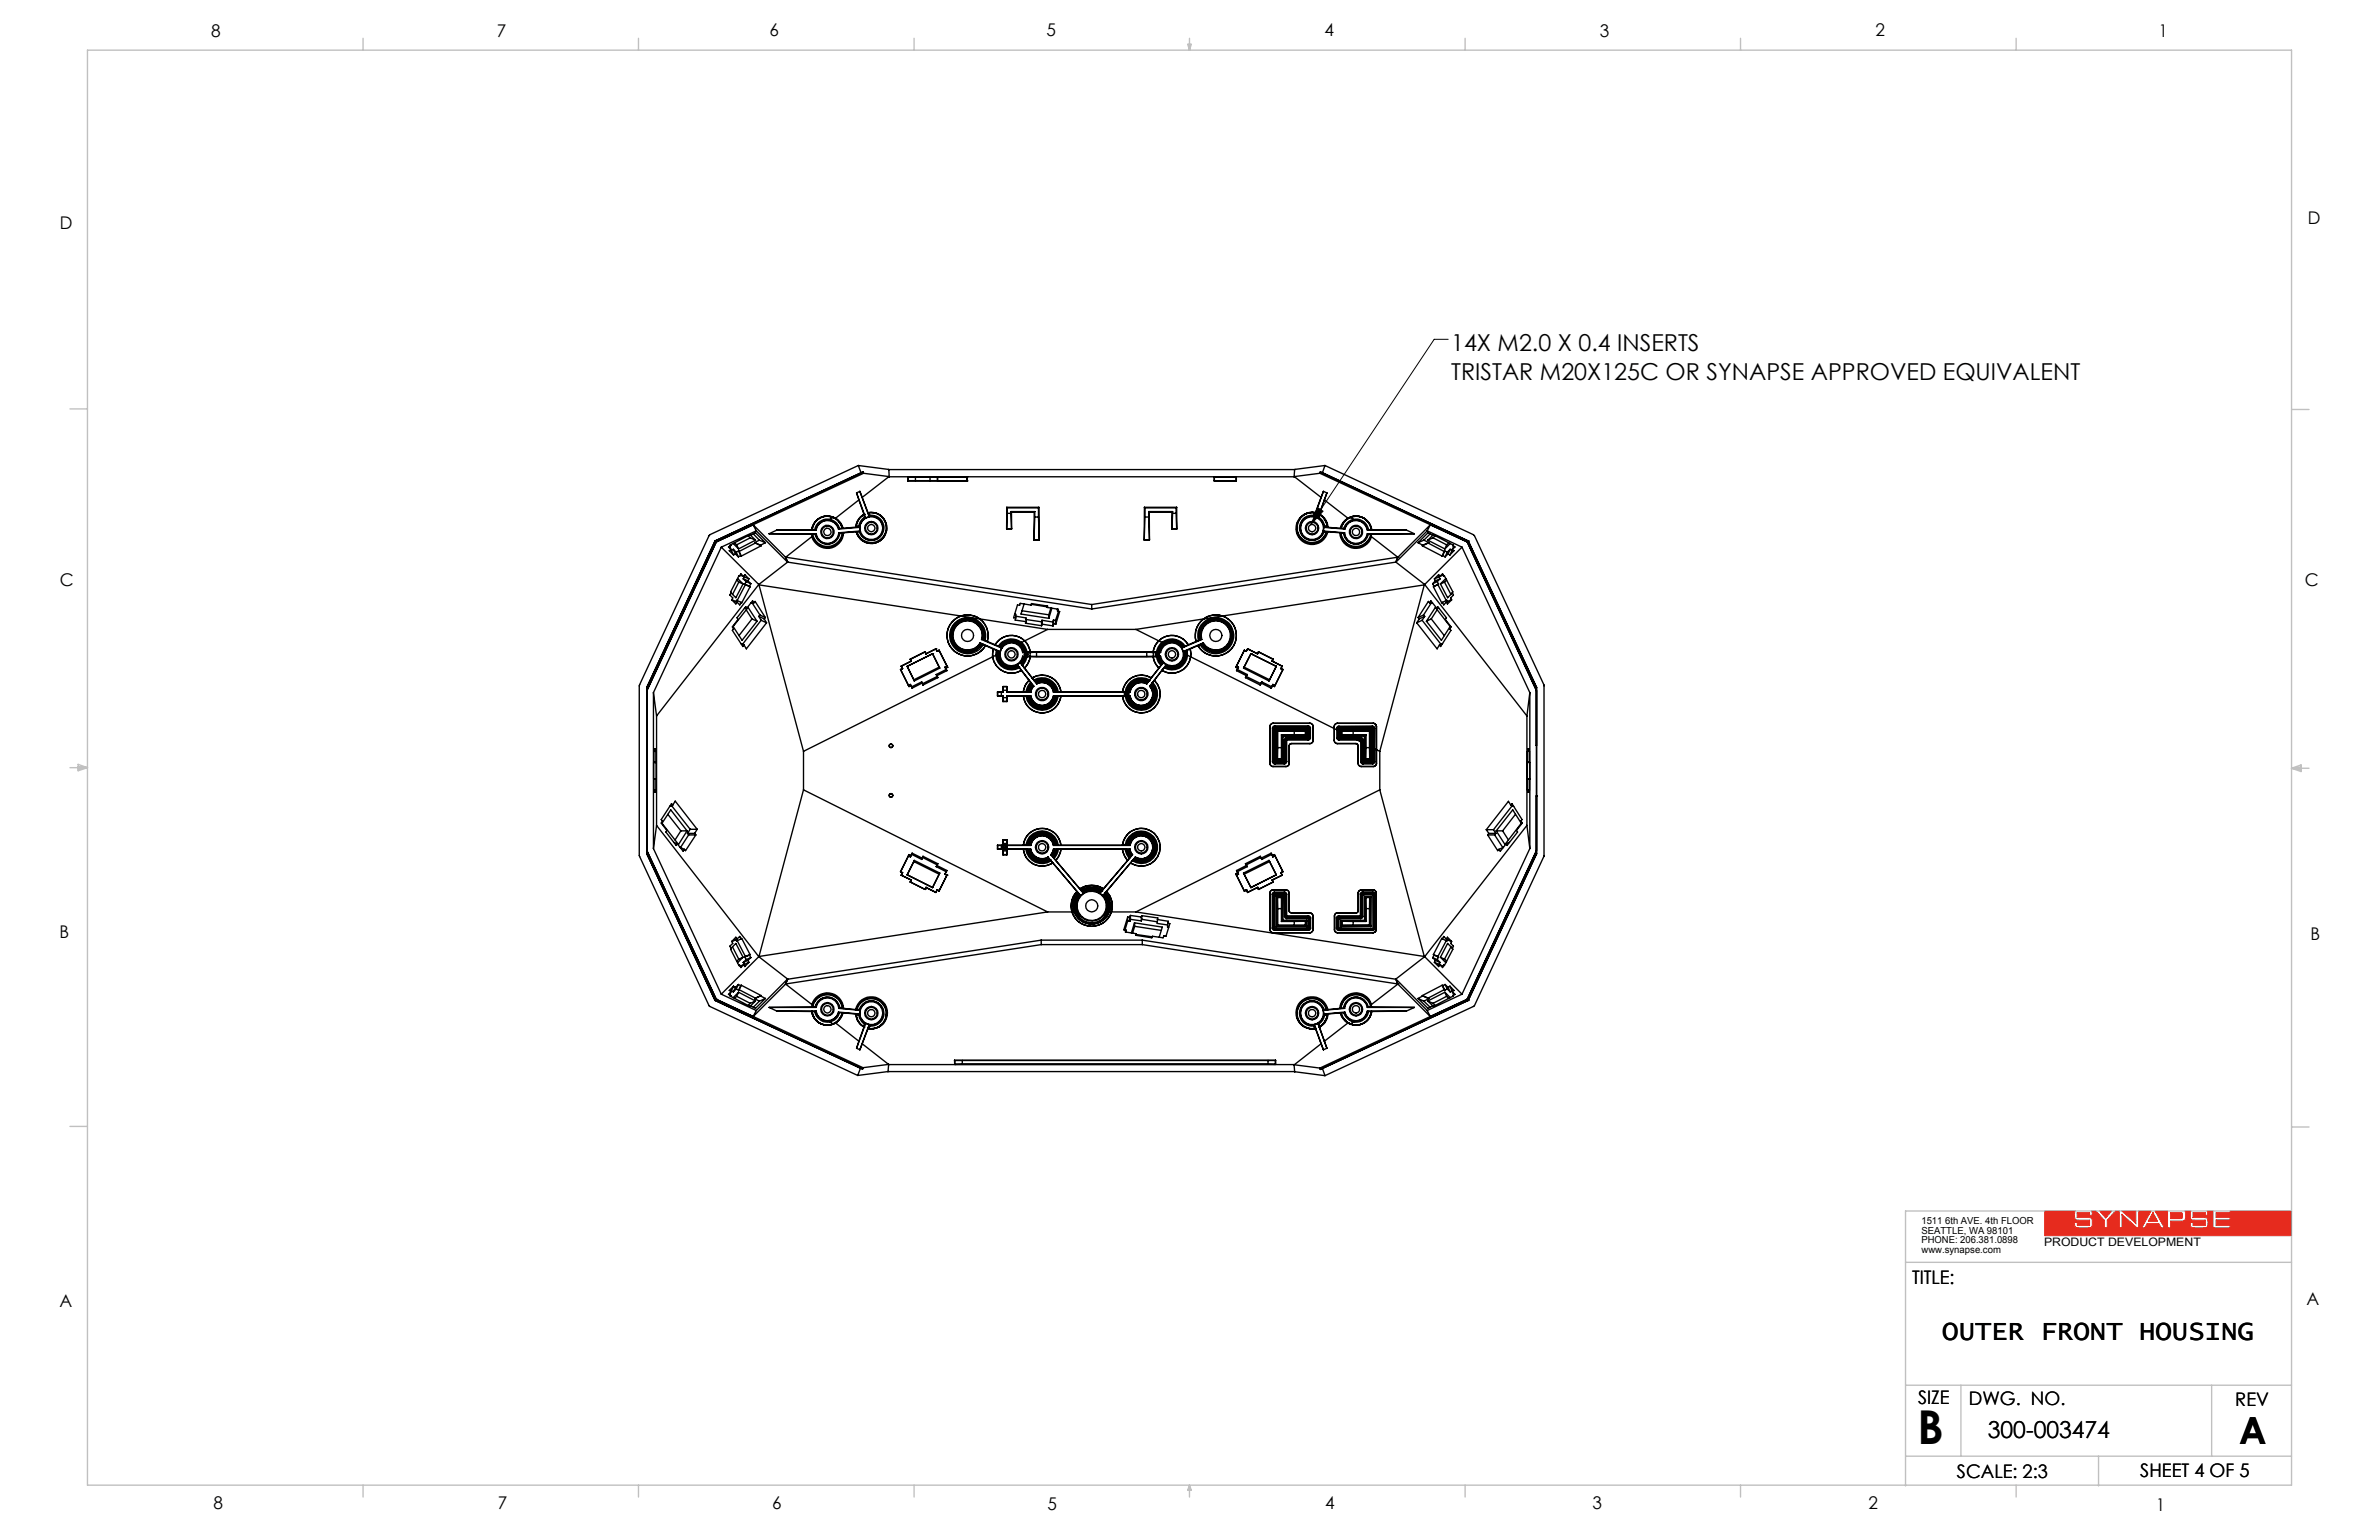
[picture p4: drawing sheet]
<svg xmlns="http://www.w3.org/2000/svg" width="432mm" height="279mm" viewBox="0 0 432 279" stroke-linecap="round" stroke-linejoin="round" font-family="sans-serif">
<defs><g id="words">
<text font-size="8.5" x="348.1" y="261.9">B</text>
<text font-size="6.8" x="406.4" y="262">A</text>
<text font-size="4.9" x="352.5" y="243.1">OUTER FRONT HOUSING</text>
<g font-size="4.2">
<text x="263.4" y="63.7">14X M2.0 X 0.4 INSERTS</text>
<text x="263.4" y="68.9">TRISTAR M20X125C OR SYNAPSE APPROVED EQUIVALENT</text>
<text x="360.8" y="260.8">300-003474</text>
</g>
<g font-size="3.4">
<text x="347" y="232.9">TITLE:</text>
<text x="348.1" y="254.7">SIZE</text>
<text x="357.4" y="255">DWG. NO.</text>
<text x="405.7" y="255">REV</text>
<text x="355.2" y="268.1">SCALE: 2:3</text>
<text x="388.5" y="267.9">SHEET 4 OF 5</text>
</g>
<g font-size="3.2">
<text x="38.3" y="6.7">8</text>
<text x="90.2" y="6.7">7</text>
<text x="139.7" y="6.5">6</text>
<text x="190" y="6.5">5</text>
<text x="240.4" y="6.5">4</text>
<text x="290.4" y="6.7">3</text>
<text x="340.4" y="6.5">2</text>
<text x="391.9" y="6.7">1</text>
<text x="10.9" y="41.6">D</text>
<text x="418.9" y="40.7">D</text>
<text x="10.9" y="106.3">C</text>
<text x="418.4" y="106.4">C</text>
<text x="10.8" y="170.2">B</text>
<text x="419.4" y="170.6">B</text>
<text x="10.8" y="237.2">A</text>
<text x="418.6" y="236.8">A</text>
<text x="38.8" y="273.8">8</text>
<text x="90.4" y="273.8">7</text>
<text x="140.2" y="273.8">6</text>
<text x="190.1" y="273.9">5</text>
<text x="240.5" y="273.8">4</text>
<text x="289" y="273.9">3</text>
<text x="339.1" y="273.8">2</text>
<text x="391.4" y="274.1">1</text>
</g>
<text font-size="2.1" x="371" y="226.1">PRODUCT DEVELOPMENT</text>
<g font-size="1.8">
<text x="348.8" y="222.1">1511 6th AVE. 4th FLOOR</text>
<text x="348.8" y="223.8">SEATTLE, WA 98101</text>
<text x="348.8" y="225.6">PHONE: 206.381.0898</text>
<text x="348.8" y="227.3">www.synapse.com</text>
</g>
</g></defs>
<path d="M381.1 219.7h2.2l-1.1 1.3zM385.1 219.7h2.6v2.3zM390.8 220l.8 1.5h-1.7zM381.9 222.8v-1.4l-1.5-1.7h-.8l.2 .8h-.5v-.5h-2.3v.9h2l.6 .2 .2 .6-.2 .9a4.5 4.5 0 0 1-2.8 .1l-.2-.2-.1-.7h.5v.5h2.3v-.9l-2.5-.1a1.42 1.42 0 0 1-.1-1.6h-5.5v4.5h44.7v-4.5h-11.1v.3h-2.6v.9h2.6v.4h-2.6v1h2.6v.5h-3.1M381.9 222.8h.1M381.9 222.8h.6v-1.4l1.5-1.7h.6v3.1M384.6 222.8h.6l-.1-2.5 2.8 2.5h.3v-3.1h2.2l-1.7 3.1h.6l.4-.8h2.1l.5 .8h.6l-1.7-3.1h2.2v3.1h.6v-1.3h2l.5-.1a1.8 1.8 0 0 0 0-1.7h1.2l-.2 .9 .1 .5 .2 .2 2.5 .1v.9h-2.3v-.5h-.5l.2 .8a4.5 4.5 0 0 0 2.8 .1l.2-.2 .1-.8-.2-.6-.6-.2h-2v-.9h2.3v.5h.5l-.2-.8h1.1v3.1M384.6 222.8h.1M394 220h2l.1 .3v.6l-.3 .2h-1.8zM401.7 222.8h.1" fill="none" stroke="#e62b1e" stroke-width=".18"/>
<g fill="none" stroke="#c0c0c0" stroke-width=".25">
<path d="M15.9 9.1h400v260.4h-400zM65.9 6.9v2.2M115.9 6.9v2.2M165.9 6.9v2.2M215.6 8h.6l-.3 1.1zM215.7 8l.2 1.1M215.9 6.9v2.2M216 8l-.1 1.1M265.9 6.9v2.2M315.9 6.9v2.2M365.9 6.9v2.2M12.7 74.2h3.2"/>
<path d="M415.9 74.3h3.2M12.7 139.3h3.2M14.2 139.1l1.7 .2M14.2 138.7l1.7 .6-1.7 .5zM15.9 139.3l-1.7 .3M415.9 139.4h3.2M415.9 139.4l1.8-.6v1.2zM415.9 139.4l1.8 .3M417.7 139.2l-1.8 .2M12.7 204.4h3.2M415.9 204.5h3.2M415.9 219.7h-70v49.9"/>
<path d="M345.9 229h70M345.9 251.3h70M355.9 251.3v12.9M401.4 251.3v12.9M65.9 269.5v2.1M115.9 269.5v2.1M165.9 269.5v2.1M215.9 269.5v2.1M215.9 269.5l.3 .8h-.6zM265.9 269.5v2.1M315.9 269.5v2.1M345.9 264.2h70"/>
<path d="M365.9 269.5v2.1M380.9 264.2v5.4"/>
</g>
<path d="M371.2 219.7v4.5h44.7v-4.5h-11.1v.3h-2.6v.9h2.6v.4h-2.6v1h2.6v.5h-3.1v-3.1h-1.1l.2 .3v.5h-.5v-.5h-2.3v.9h2.2l.5 .2 .1 1.3-.5 .4h-2.3l-.3-.2-.2-.8h.5v.5h2.3v-.9h-2.4l-.2-.1-.2-.5v-.7l.2-.4h-1.2l.2 .3v1.1l-.3 .4h-2.4v1.3h-.6v-3.1h-2.2l1.7 3.1h-.6l-.5-.8h-2.1l-.4 .8h-.6l1.7-3.1h-2.2v3.1h-.3l-2.7-2.5v2.5h-.6v-3.1h-.6l-1.5 1.7v1.4h-.6v-1.4l-1.5-1.7h-.8l.2 .3v.5h-.5v-.5h-2.3v.9h2.2l.5 .2 .1 1.3-.1 .2-.4 .2h-2.3l-.4-.3-.1-.7h.5v.5h2.3v-.9h-2.4l-.2-.1-.2-.4v-.9l.2-.3zM381.1 219.7l1.1 1.3 1.1-1.3zM385.1 219.7l2.6 2.3v-2.3zM390.8 220l-.9 1.5h1.7zM394 220v1.1h2l.1-.2v-.6a.25 .25 0 0 0 0-.2 .25 .25 0 0 0-.3-.1z" fill-rule="evenodd" fill="#e62b1e"/>
<path d="M262.9 61.6h-2.6l-22.4 33.6M239.3 92.2l.8 .5-2.2 2.5z" fill="none" stroke="#000" stroke-width=".18"/>
<path d="M239.3 92.2l.8 .5-2.2 2.5z" fill="#000"/>
<g fill="none" stroke="#000" stroke-width=".25">
<path d="M129.8 98.1h.1M129.8 98.1l-12.4 26.6M130 98.3l-12.6 26.9v10.1M130 98.3v.1M130.9 99.3l6.8 6.7M130.9 99.3l-12.3 26.4M132.4 99.1l.3 .6M132.6 98.8v.2M132.6 99l-.4 .2 .5 .5M132.6 99.8l.2 .1M132.7 99.7l-.3 .2 .7 .8M132.8 99.9l.3 .8"/>
<path d="M133.1 98.6l1 1M133.1 99.7l.5 .5M133.1 99.7l-.3 .2M133.1 99.7l.4 .8M133.3 98.5l.4 .3M133.7 98.8l.4 .8M134.1 99.9l.1 .1M134.1 99.9l-.5 .3M134.1 99.9l.3 .9M135.8 97.2l.4 .4M136.1 97l.1 .1 .9-.4 1.8 1.8M136.2 97.6l.9 .4"/>
<path d="M136.2 97.6l-2.5 1.2M136.7 95.2l-6.7 3.2M136.7 95.2l5.9 5.9M136.7 95.2l.6 1.1M136.7 96.9l1.1 1.1M137 98.4l.1 .1M137 98.4l1 .5M137.1 98.5l-2.9 1.5M137.1 98.5l1 .5M137.1 98l-1-1-3.6 1.9 .1 .1M137.1 98l-3 1.6M137.3 96.3l5.6 5.7"/>
<path d="M137.3 96.3l-6.4 3M137.8 98l1.1 .5M137.8 98l-.8 .4M138 98.9l.1 .1M138.1 99l-3.6 1.9M138.9 98.5l-.9 .4M139.6 96.8l7.8 .1M139.6 96.8h8.5M141 96.2l-1.4 .6M141 96.2h7.1M147.3 96.1l-6.3 .1M147.4 97.4h.1"/>
<path d="M147.4 96.1h-.1M147.4 96.1h.1M147.4 97.4l-4.8 3.7M147.4 96.9l.1 .5M147.4 96.9h.1M147.4 96.1h.5M147.5 96.9h.5M147.9 96.1h.2M148 96.9h.1M148.1 96.1v.1M148.1 96.8v.1M150.7 94.4a2.26 2.26 0 0 0-2.6 1.7"/>
<path d="M150.7 94.4a2.2 2.2 0 0 1 1.6 1.5M150.7 94.2a2.39 2.39 0 0 0-2.8 1.9M150.7 94.3v.1M150.7 94.3a2.14 2.14 0 0 1 1.7 1.6M150.7 94.2v.1M151.2 93.9h.1M151.2 93.9a2.71 2.71 0 0 0-3.8 2.2M151.2 93.9a2.64 2.64 0 0 1 1.7 1.9M151.2 93.9l-.5 .3M151.2 93.9a2.75 2.75 0 0 1 1.7 1.9M151.2 93.9a2.81 2.81 0 0 0-3.8 2.2M151.6 94h.1"/>
<path d="M151.6 94a2.82 2.82 0 0 0-4.2 2.1M151.6 94a2.91 2.91 0 0 1 1.3 1.8M151.7 94a2.89 2.89 0 0 0-4.4 2.1M151.7 94h.1M151.7 94a2.86 2.86 0 0 1 1.3 1.8M152.2 96a2.08 2.08 0 0 0-2.1-1.6 2.08 2.08 0 0 0-2 1.8M152.3 96.7a2.08 2.08 0 0 1-2 1.9 2.08 2.08 0 0 1-2.2-1.8M152.3 96.7h.1M152.3 95.9l-.1 .1M152.3 96.7a2.16 2.16 0 0 1-2 2 2.16 2.16 0 0 1-2.2-1.8M152.4 95.9h-.1M152.4 96.7a2.27 2.27 0 0 1-2.1 2 2.27 2.27 0 0 1-2.3-1.8"/>
<path d="M152.9 95.8h.1M152.9 95.8l-.5 .1M152.9 96.7h.1M152.9 96.7a2.73 2.73 0 0 1-2.6 2.4 2.73 2.73 0 0 1-2.8-2.2M152.9 96.7h-.5M153 96.7h.1M153 96.7a2.83 2.83 0 0 1-2.7 2.6 2.83 2.83 0 0 1-2.9-2.4M153 96.7a2.83 2.83 0 0 1-2.5 2.6 2.83 2.83 0 0 1-3-1.9M153.1 96.7a2.93 2.93 0 0 1-2.6 2.8 2.93 2.93 0 0 1-3.1-2.1M153.1 96.7h-.1M155.3 95.6h.1M155.3 95.6l-2.3 .2"/>
<path d="M155.4 96.5h.1M155.4 96.5l-2.3 .2M155.4 95.5l-.1 .1M155.5 96.5h.1M155.5 89.4l.4 1.3M155.5 89.4l1.6 4.6M155.8 84.5l-27.1 12.6-12.7 27.3v30.8l12.7 27.3 27 12.6M155.8 84.5l5.5 .7M155.8 84.5l.5 1.3M155.9 95.4l.1 .2M155.9 90.7l-4.2 3.3M155.9 90.7l1.1 3.2"/>
<path d="M155.9 95.4l-.5 .1M156 95.6l.1 .1M156 95.6h-.7M156 96.4l-.5 .1M156 95.6h.1M156 96.4h.1M156.1 95.7v.6M156.1 89.1l.4 1.1M156.1 89.1l-.6 .3M156.1 95.7l-3.9 .3M156.1 89.1l1.7 4.7M156.1 96.3l-.1 .1"/>
<path d="M156.1 96.3l-3.8 .4M156.3 85.8l-26.5 12.3M156.5 90.2l1.1 2.8M156.7 85.6v.3M156.7 85.6l-.4 .2M156.7 85.6l-26.9 12.5M156.7 85.9l4.7 .6M156.7 85.9l-26.7 12.4M156.8 93.4a2.69 2.69 0 0 0-1.4 2.1M156.8 93.4l.1 .4M156.8 93.3h.1M156.8 93.3a2.82 2.82 0 0 0-1.5 2.3"/>
<path d="M156.8 93.3a2.94 2.94 0 0 0-1.5 2.3M156.8 93.3v.1M156.9 93.8l.1 .1M156.9 93.8a2.33 2.33 0 0 0-1 1.6M157 93.9h.1M157.1 93.9a2.17 2.17 0 0 0-1.1 1.7M157.1 93.9v.1M157.6 93a2.83 2.83 0 0 1 3.3 2.2 2.83 2.83 0 0 1-2.1 3.4 2.83 2.83 0 0 1-3.4-2.1M157.6 93h.1M157.6 93l.2 .7M157.6 93a2.82 2.82 0 0 1 3.3 2.2 2.82 2.82 0 0 1-2.1 3.3 2.82 2.82 0 0 1-3.4-2M157.7 93a2.72 2.72 0 0 1 3.1 2.1 2.72 2.72 0 0 1-2 3.2 2.72 2.72 0 0 1-3.3-1.8"/>
<path d="M157.7 93l.2 .5M157.8 93.8l-.7 .2M157.8 93.7v.1M157.8 93.7a2.18 2.18 0 0 1 2.5 1.7 2.18 2.18 0 0 1-1.7 2.6 2.18 2.18 0 0 1-2.6-1.6M157.8 93.7h.1M157.9 93.5l-.1 .2M157.9 93.5a2.28 2.28 0 0 1 2.5 1.8 2.28 2.28 0 0 1-1.7 2.7 2.28 2.28 0 0 1-2.7-1.6M161.3 85.2h73.7M161.3 85.2l.1 1.3M161.4 86.5h.1M161.4 86.5l-4.9 3.7M161.4 86.5h73.5"/>
<path d="M164.8 87.2h10.7M164.8 87.2h.1M164.8 86.5h5.4v.7h-5.4M164.8 86.5v.7M166.2 86.5v.7M168.8 86.5v.7M175.5 87.2h.1M175.5 86.5h.1M175.5 86.5v.7M182.7 96h.9M182.7 92h5.9M182.7 95.9h.9"/>
<path d="M182.7 92l.1 .1M182.7 92v4M182.7 95.9v.1M182.8 92.1h5.7M182.8 93.1h.7M182.8 93.1l-.1 2.8M182.8 92.1v1M183.5 93.1l.1 2.8M183.5 92.8l.1 .1M183.5 92.8v.3M183.5 92.8h4.3M183.6 92.9v3.1"/>
<path d="M183.6 95.9v.1M183.6 92.9h4.1M187.7 97.9v.1M187.7 97.9h.9M187.7 98h.9M187.7 92.9v5.1M187.8 92.8l-.1 .1M187.8 92.8v1M187.8 93.8l-.1 4.1M187.8 93.8h.7M188.5 93.8l.1 4.1M188.5 92.1v1.7"/>
<path d="M188.6 92l-.1 .1M188.6 92v6M188.6 97.9v.1M207.7 97.9v.1M207.7 97.9h.9M207.7 98h.9M207.7 92l.1 .1M207.7 92h5.9M207.7 92v6M207.8 92.1h5.7M207.8 92.1v1.7M207.8 93.8l-.1 4.1"/>
<path d="M207.8 93.8h.7M208.5 92.8l.1 .1M208.5 93.8l.1 4.1M208.5 92.8h4.3M208.5 92.8v1M208.6 92.9v5.1M208.6 92.9h4.1M208.6 97.9v.1M212.7 96h.9M212.7 95.9h.9M212.7 92.9v3.1M212.7 95.9v.1"/>
<path d="M212.8 92.8l-.1 .1M212.8 93.1l-.1 2.8M212.8 93.1h.7M212.8 92.8v.3M213.5 93.1l.1 2.8M213.5 92.1v1M213.6 92l-.1 .1M213.6 92v4M213.6 95.9v.1M220.4 86.5h.1M220.4 86.5v.7h4v-.7M220.4 86.5v.7"/>
<path d="M234.9 86.5h.1M234.9 86.5l4.9 3.7M235 85.2l-.1 1.3M238.4 93.5l.1 .2M238.4 93.5a2.28 2.28 0 0 0-2.5 1.8 2.28 2.28 0 0 0 1.7 2.7 2.28 2.28 0 0 0 2.7-1.6M238.5 93.7a2.18 2.18 0 0 0-2.5 1.7 2.18 2.18 0 0 0 1.6 2.6 2.18 2.18 0 0 0 2.6-1.6M238.5 93.7h.1M238.5 93.7v.1M238.5 93.8l.7 .2M238.6 93h.1M238.6 93a2.72 2.72 0 0 0-3.1 2.1 2.72 2.72 0 0 0 1.9 3.2 2.72 2.72 0 0 0 3.3-1.8M238.6 93l-.2 .5"/>
<path d="M238.7 93h.1M238.7 93a2.82 2.82 0 0 0-3.3 2.2 2.82 2.82 0 0 0 2.1 3.3 2.82 2.82 0 0 0 3.4-2M238.8 93a2.93 2.93 0 0 0-3.5 2.2 2.93 2.93 0 0 0 2.2 3.5 2.93 2.93 0 0 0 3.5-2.2M238.8 93h.1M238.8 93a2.82 2.82 0 0 0-3.4 2.1 2.82 2.82 0 0 0 2.1 3.4 2.82 2.82 0 0 0 3.4-2M238.8 93l-.3 .7M239.3 93.9l-.1 .1M239.3 93.9a2.06 2.06 0 0 1 1 1.7M239.3 93.9h.1M239.4 93.8l-.1 .1M239.4 93.8a2.22 2.22 0 0 1 1 1.6M239.5 93.3h.1"/>
<path d="M239.5 93.3a2.98 2.98 0 0 1 1.5 2.3M239.5 93.3l-.2 .6M239.5 93.3a2.85 2.85 0 0 1 1.6 2.4M239.5 93.3a2.89 2.89 0 0 1 1.4 2.3M239.5 93.3v.1M239.5 93.4a2.56 2.56 0 0 1 1.3 2.1M239.5 93.4l-.1 .4M239.6 85.9l26.7 12.4M239.6 85.9l-4.7 .6M239.6 85.6l26.9 12.5M239.6 85.6v.3M239.8 90.2l-1 2.8"/>
<path d="M240.2 96.3v.1M240.2 96.3l3.9 .4M240.2 89.1l.6 .3M240.2 89.1l-.4 1.1M240.2 89.1l-1.7 4.7M240.2 95.7v.6M240.2 95.7l3.9 .3M240.2 96.4h.1M240.3 96.4h.1M240.3 96.4l.5 .1M240.3 95.6l-.1 .1M240.3 95.6h.1"/>
<path d="M240.3 95.6h.6M240.3 96.4l.4 .1M240.4 90.7l4.3 3.3M240.4 90.7l-.9 2.6M240.4 95.4l-.1 .2M240.4 95.4l.4 .1M240.5 84.5l27.1 12.7 12.6 27.1v31l-12.6 27.2-27.1 12.7M240.5 84.5l-5.5 .7M240.5 84.5l-.5 1.3-.4-.2M240.7 96.5h.1M240.8 95.5l.1 .1M240.8 89.4l-.4 1.3"/>
<path d="M240.8 89.4l-1.6 4.6M240.9 96.5h.1M240.9 95.6h.1M241 95.6l.1 .1M241 96.5l2.2 .2M241.1 95.7l2.2 .1M243.2 96.7a2.91 2.91 0 0 0 2.6 2.8 2.91 2.91 0 0 0 3.1-2.1M243.2 96.7h.1M243.3 95.8h.1M243.3 96.7a2.84 2.84 0 0 0 2.5 2.6 2.84 2.84 0 0 0 3-1.9M243.3 96.7h.1M243.3 96.7a2.83 2.83 0 0 0 2.7 2.6 2.83 2.83 0 0 0 2.9-2.4"/>
<path d="M243.3 95.8h.2M243.4 96.7a2.71 2.71 0 0 0 2.6 2.4 2.71 2.71 0 0 0 2.8-2.2M243.4 96.7h.5M243.5 95.8l.4 .1M243.9 96.7h.1M243.9 96.7a2.27 2.27 0 0 0 2.1 2 2.27 2.27 0 0 0 2.4-1.8M243.9 95.9h.2M243.9 96.7a2.18 2.18 0 0 0 2.1 2 2.18 2.18 0 0 0 2.2-1.8M244.1 96.7a2.08 2.08 0 0 0 1.9 1.9 2.08 2.08 0 0 0 2.2-1.8M244.1 95.9v.1M244.1 96.7h-.2M244.1 96a2.1 2.1 0 0 1 2.1-1.6 2.1 2.1 0 0 1 2 1.8"/>
<path d="M244.7 94a2.91 2.91 0 0 1 4.3 2.1M244.7 94h.1M244.7 94a2.86 2.86 0 0 0-1.4 1.8M244.7 94a2.85 2.85 0 0 1 4.3 2.1M244.7 94a2.9 2.9 0 0 0-1.4 1.8M245.1 93.9a2.78 2.78 0 0 1 3.8 2.2M245.1 93.9a2.9 2.9 0 0 0-1.8 1.9M245.1 93.9h.1M245.1 93.9a2.76 2.76 0 0 1 3.8 2.2M245.1 93.9a2.64 2.64 0 0 0-1.6 1.9M245.1 93.9l.5 .3M245.6 94.4a2.13 2.13 0 0 0-1.5 1.5"/>
<path d="M245.6 94.4a2.23 2.23 0 0 1 2.6 1.7M245.6 94.2a2.34 2.34 0 0 1 2.8 1.9M245.6 94.3v.1M245.6 94.3a2.28 2.28 0 0 0-1.7 1.6M245.6 94.2v.1M248.2 96.8v.1M248.2 96.2h7.1M248.2 96.8h8.5M248.2 96.9h.2M248.2 96.1v.1M248.2 96.1h.2M248.4 96.9h.4"/>
<path d="M248.4 96.1h.6M248.8 96.9h.1M248.8 97.4h.1M248.9 96.9l-.1 .5M248.9 97.4l4.8 3.7M248.9 96.9h.1M249 96.1h.1M249 96.1l6.3 .1M255.3 96.2l1.4 .6M256.7 96.8l-7.8 .1M257.4 98.5l.8 .4M258.2 99l3.6 1.9"/>
<path d="M258.2 98.9v.1M258.4 98l-1 .5M258.4 98l.9 .4M259 96.3l.6-1.1-5.9 5.9M259 96.3l6.4 3M259 96.3l-5.6 5.7M259.2 98l3.1 1.6M259.2 98.5l2.9 1.5M259.2 98.5l-1 .5M259.3 98.4l-.1 .1M259.3 98.4l-1.1 .5M259.6 96.9l-1.2 1.1"/>
<path d="M260 97.1l.1-.1 3.6 1.9v.1M260 97.1l-.8-.4-1.8 1.8M260.1 97.1l-.9 .9M260.1 97.6l-.9 .4M260.1 97.6l2.5 1.2M260.2 97l-.2 .1M260.5 97.2l-.4 .4M262.2 99.9l.5 .3M262.2 99.9l-.1 .1M262.2 99.9l-.3 .9M262.6 98.8l-.3 .8M263 98.5l-.4 .3"/>
<path d="M263.2 99.7l.4 .2M263.2 99.7l-.5 .5M263.2 99.7l-.4 .8M263.2 98.6l-.9 1M263.6 99.7l.3 .2-.7 .8M263.6 99.9l-.4 .8M263.6 99.8v.1M263.7 99l.4 .2-.5 .5M263.7 98.8v.2M263.9 99.1l-.3 .6M265.4 99.3l12.3 26.4M265.4 99.3l-6.9 6.8"/>
<path d="M266.2 98.3l12.7 27M266.3 98.3v.1M266.3 98.3l12.5 27M266.5 98.1h.1M266.5 98.1l12.4 26.6M132.9 108.9l.8 .3M133.5 100.5l.5 .5M133.5 100.5l-.4 .2M133.6 109.1l.1-.2 .8 .4M133.6 100.2l.4 .8M133.7 109.2l.6 .5 .2-.4M133.7 105.2l.4 .4"/>
<path d="M133.9 105l1 .9M134.1 105.6l-1.1 2.2M134.1 105.6l.8 .3M134.1 104.5l.1 .1M134.2 100l.3 .9M134.2 104.6l-.1-.1-1.5 2.9 .1 .1-.2 .5 .5 .5-.2 .3 .8 .8 .1-.4M134.2 104.6l.3-.5 .5 .5M134.3 104.4l.7 .2M134.4 100.8l.1 .1M134.4 100.8l-.4 .2M134.5 116.8l.5 .2M134.9 105.9l-1.3 2.5-.9-.8"/>
<path d="M134.9 105l.5 .5M134.9 105l.8 .4M135 104.6l.2-.4 .7 .8M135 104.6l.1 .1M135.1 104.7l-.2 .3M135.1 104.7l.8 .3M135.2 106l.1 .1M135.2 106l.8 .4M135.3 106.1l-1.5 2.8M135.3 106.1l.8 .4M135.4 105.5l-.2 .5M135.4 105.5l.9 .4"/>
<path d="M135.4 110.6l1.1 1.7M135.5 110.3l-.1-.2-1.6 2 .1 .3-1 1.3 .2 .4-.2 .3 1.9 2.9 .2-.3M135.5 110.3l-.4 .1M135.7 105.4l.6 .5M135.8 110.2l1.6 2.5-2.7 3.5-1.6-2.5zM135.9 105l-.2 .4M136 106.4l.1 .1M136.1 106.5l-1.5 2.9-.1-.1M136.3 105.9l-.3 .5M136.5 112.3l-2.4 3M136.5 112.3l.9 .4M136.5 109.4l1.4 2.2"/>
<path d="M136.8 109.4l.3-.3 1.8 2.9M136.8 109.4l-.2-.4-1.1 1.3M136.8 109.4h-.5M137.7 106l-18.5 23.9M137.7 106l.1 .1M137.7 111.8l.4 .7M137.7 111.8l1 .5M137.8 106.1l8 30.2M137.8 106.1l36.6 5.7M137.9 111.6l-.2 .2M137.9 111.6l1 .4M138.1 112.5l-3.3 4.4"/>
<path d="M138.1 112.5l1 .5M138.7 112.3l.4 .7M138.9 112l-.2 .3M139.1 113l-3.6 4.7-.5-.7M142.6 101.1l55.6 8.6M142.6 101.1h.1M142.6 101.1l.3 .9M142.6 101.1l.4 .9M142.9 102l-5.2 4M142.9 102h.1M143 102l55.2 8.5M165.2 119.6l.2 .3"/>
<path d="M165.2 119.6h.1M165.4 119.9l-1.8 1M165.4 119.9h.1M167.9 118.3l.2 .3M167.9 118.3l-2.7 1.3M169.3 118.6h.1M169.3 118.6l-4.6 2.3M169.3 118.6l-4.7 2.3M169.3 118.6l1.3 2.6M169.3 118.6l1.2 2.4M169.9 117.7h.1M169.9 117.7l.2 .4"/>
<path d="M169.9 117.7l-1.8 .9M170.1 118.1v.1M170.4 118l-.3 .2M170.4 118l1.5 2.9M170.5 118l-.4 .1M170.5 118l1.5 3.1M170.5 118h-.1M174.4 111.8a3.6 3.6 0 0 1 3.4 .5M174.4 111.8a3.7 3.7 0 0 0-1.7 5.9 3.7 3.7 0 0 0 6.2-.6M174.4 111.8a3.7 3.7 0 0 0-1.6 5.9 3.7 3.7 0 0 0 6.1-.6M174.4 111.8l15.7 2.4M177.8 112.3a3.7 3.7 0 0 1 1.4 4.1"/>
<path d="M177.8 112.3a3.8 3.8 0 0 1 1.4 4.1M177.9 116.6v.2M177.9 116.6l3.6 1.6M177.9 116.8h.1M178 116.8l.2 .1M178.2 116a2.65 2.65 0 0 0-3.1-3.3 2.65 2.65 0 0 0-1.7 4.2 2.65 2.65 0 0 0 4.5-.3M178.2 116l3.6 1.6M178.2 116.9l.3 .1M178.2 116.9h.1M178.3 116h-.1M178.3 116h.1M178.3 116a2.75 2.75 0 0 0-3.1-3.4 2.75 2.75 0 0 0-1.9 4.2 2.75 2.75 0 0 0 4.6 0"/>
<path d="M178.4 116l.2 .1M178.4 116a2.91 2.91 0 0 0-3.3-3.6 2.91 2.91 0 0 0-1.9 4.5 2.91 2.91 0 0 0 4.8-.1M178.5 117l.4 .1M178.6 116.1l.2 .1M178.6 116.1a3.1 3.1 0 0 0-3.4-3.9 3.1 3.1 0 0 0-2.2 4.7 3.1 3.1 0 0 0 5.2 0M178.6 116.1a3.1 3.1 0 0 0-3.5-3.9 3.1 3.1 0 0 0-2 4.8 3.1 3.1 0 0 0 5.1-.1M178.6 116.1h.1M178.8 116.2a3.3 3.3 0 0 0-3.8-4.1 3.3 3.3 0 0 0-2.1 5.2 3.3 3.3 0 0 0 5.6-.3M178.8 116.2l.4 .2M178.9 117.1l1.4 .7M179.2 116.4l1.4 .6M180.2 119.2a3.5 3.5 0 0 0 5.2 2.4"/>
<path d="M180.2 119.2l-34.4 17.1M180.3 117.8l-.1 1.4M180.3 117.8l.6 .2M180.6 117l.6 .2M180.8 118.9h.1M180.8 118.9a2.82 2.82 0 0 0 4.2 2.2M180.8 118.9l-.6 .3M180.9 118l.1 .1M180.9 118l-.1 .9M180.9 118.9h-.1M180.9 118.9a2.64 2.64 0 0 0 4 2.1M181 118.4a2.64 2.64 0 0 0 3.9 2.6"/>
<path d="M181 118.4l.2 .1M181 118.1l-.1 .8M181 118.1h.1M181 118.1v.3M181 118.1l.2 .2M181 118.1l.4 .2M181.2 118.3v.1M181.2 118.4h-.2M181.2 118.4l.2 .1M181.2 118.4h.1M181.2 118.4v.1M181.2 118.3h.1"/>
<path d="M181.2 118.5a2.4 2.4 0 0 0 3.4 2.4M181.2 118.4a2.43 2.43 0 0 0 3.4 2.5M181.2 117.2l.2 .1M181.4 117.3h.1M181.4 117.3l.4 .1M181.4 118.5a2.19 2.19 0 0 0 3.2 2.2M181.4 118.3h-.2M181.4 118.3h.1M181.4 118.3v.2M181.5 118.2l-.1 .1M181.7 117.2l-.3 .1M181.7 117.2l.1 .2"/>
<path d="M181.7 117.2h.1M181.8 117.4v.2M181.8 117.4h.1M181.8 117.6l-.3 .6M184.2 111.4h.2v.7M184.4 112.1l-.1 .4 1.9 .3M184.4 111.8l1.8 .3v.7M184.7 116.8a2.33 2.33 0 0 0-2.9 .6M184.7 116.8a2.05 2.05 0 0 1 1 1.5M184.8 116.6a2.35 2.35 0 0 0-3.1 .6M184.8 116.6a2.45 2.45 0 0 0-3.1 .6M184.8 116.6l-.1 .2"/>
<path d="M184.8 116.6h.1M184.8 116.6a2.4 2.4 0 0 1 1.1 1.4M184.8 116.6a2.53 2.53 0 0 1 1.1 1.4M184.9 116.5a2.7 2.7 0 0 1 1.3 1.8M184.9 116.5a2.61 2.61 0 0 0-3.5 .8M184.9 116.5l-.1 .1M185.2 116.7a2.61 2.61 0 0 0-3.8 .6M185.2 116.7a2.66 2.66 0 0 1 1 1.6M185.4 116.6a2.81 2.81 0 0 0-4.2 .6M185.4 116.6l-.2 .1M185.4 116.6h.1M185.4 116.6a2.81 2.81 0 0 1 1 1.7"/>
<path d="M185.5 110.8l4.9 .7M185.6 119.1l.1 .1M185.6 118.4a2.08 2.08 0 0 0-3.2-1.4 2.08 2.08 0 0 0 0 3.5 2.08 2.08 0 0 0 3.2-1.4M185.6 119.1h1.4M185.6 118.4h1.4M185.7 118.3l-.1 .1M185.7 119.2l-.1 .5-.4 .5M185.7 119.2l.2 .2M185.7 119.2h.5M185.7 118.3h.5M185.9 109.6l-.6 1.8 5.1 .8M185.9 119.4h.1"/>
<path d="M185.9 119.4l-.4 .8M185.9 118l.3 .3M185.9 118h.1M185.9 118l-.2 .3M186 116.3a3.4 3.4 0 0 0-5.4 .7M186 116.3a3.3 3.3 0 0 1 1 2l-.5-1.3zM186.2 119.2h.2M186.2 119.2h.1M186.2 118.3h.1M186.2 118.3h.2M186.2 119.2l-.4 .9-.3 .4M186.2 119.2l-.3 .2"/>
<path d="M186.3 118.7h.1M186.2 112.8l-.1 .3 3 .4M186.2 112.4l2.9 .4M186.4 119.2l-.2 .6-.6 .9M186.4 119.2h23.5M186.4 118.3h23.5M187 119.2a3.3 3.3 0 0 1-1.1 2l.6-.7zM187 119.1h1.1M187 118.4v.7M187.2 109.6l2.9 .5M188.1 119.1h20M188.1 118.3h20"/>
<path d="M188.1 118.3l-1.1 .1M188.1 118.3v.8M189.1 112.8v.7M189.1 112.5l2 .4M189.1 112.5v.3M189.1 112.5l.1 .7M189.2 113.2l-.1 .3M189.2 113.2l1.9 .4M190.1 110.2l2 .3-.2 .4M190.1 110.2v-.2l-2.9-.5-.1 .3-1.9-.3-.1 .3-.4-.1-.7 2.4h.4M190.1 109.9v.3M190.1 114.2h16.1"/>
<path d="M190.1 114.2l-4.7 2.4M190.4 111.5v.7M190.7 110.3l-.3 1.2M190.9 110.3l-.5 1.9M191.1 112.9v.7M191.2 112.5h.4M191.2 112.5l-.1 .4M191.2 112.5v.7M191.2 113.2l-.1 .4M191.2 113.2h.4M191.6 112.5v.7M191.9 110.5v.4"/>
<path d="M191.9 110.9h.4l-.7 2.3M192.1 110.9l-.5 1.6M198.2 109.7v.8M206.2 114.2l4.7 2.4M208.1 118.3l1.2 .1M208.1 118.3v.8M209.3 119.2l.5 1.3 .6 .7a3.6 3.6 0 0 1-1.1-2zM209.3 119.1h1.3M209.3 119.1h-1.2M209.3 118.4h1.3M209.3 118.4v.7M209.9 119.2h.2"/>
<path d="M209.9 118.3h.2M209.9 119.2a2.77 2.77 0 0 0 .8 1.5M210.1 118.7h.1M210.1 116.5l.2-.2-.6 .7-.4 1.3 .2-.9zM210.1 119.2l.3 .7 .4 .6M210.1 119.2h.4M210.1 118.3h.4M210.3 116.3a3.4 3.4 0 0 1 5.4 .7M210.4 119.4l-.3-.2 .2 .5 .5 .8M210.4 119.4l.4 .8M210.4 119.4h.1M210.4 118h.1"/>
<path d="M210.4 118l.1 .3M210.5 118.3l.1 .1M210.5 119.2l.6 1M210.5 119.2l-.1 .2M210.6 119.1l-.1 .1M210.6 118.4a2.09 2.09 0 0 1 3.3-1.4 2.09 2.09 0 0 1 0 3.5 2.09 2.09 0 0 1-3.3-1.4M210.9 116.6a2.85 2.85 0 0 1 4.2 .6M210.9 116.6h.1M210.9 116.6l.1 .1M210.9 116.6a3.1 3.1 0 0 0-1 1.7M211 116.7a2.62 2.62 0 0 1 3.9 .6M211 116.7a2.66 2.66 0 0 0-.9 1.6"/>
<path d="M211.4 116.5a2.62 2.62 0 0 1 3.5 .8M211.4 116.5a2.7 2.7 0 0 0-1.3 1.8l.3-.3M211.4 116.5l.1 .1M211.5 116.6a2.38 2.38 0 0 1 3.1 .6M211.5 116.6a2.19 2.19 0 0 0-1.1 1.4M211.5 116.6a2.53 2.53 0 0 0-1.1 1.4M211.5 116.6l.1 .2M211.5 116.6h.1M211.5 116.6a2.45 2.45 0 0 1 3.1 .6M211.6 116.8a2.24 2.24 0 0 0-1.1 1.5M211.6 116.8a2.22 2.22 0 0 1 2.9 .6M214.5 117.6l.2 .6"/>
<path d="M214.5 117.4v.2M214.5 117.4h.1M214.6 117.2l.3 .1M214.6 117.2l-.1 .2M214.6 117.2h.1M214.7 118.2l.2 .1M214.9 118.3h.1M214.9 118.3h.2M214.9 118.3v.2M214.9 118.5a2.2 2.2 0 0 1-3.2 2.2M214.9 117.3l-.4 .1M214.9 117.3h.1"/>
<path d="M215.1 117.2l-.2 .1M215.1 118.3l.1 .1M215.1 118.3h.1M215.1 118.4l-.2 .1M215.1 118.5a2.42 2.42 0 0 1-3.4 2.4M215.1 118.4a2.45 2.45 0 0 1-3.4 2.5M215.1 118.4h.1M215.1 118.3v.2M215.2 118.4h.1M215.2 118.4l-.1 .1M215.3 118.1v.8M215.3 118.1v.3"/>
<path d="M215.3 118.1h.1M215.3 118.1l-.2 .2M215.3 118.1l-.4 .2M215.3 118.9h.2M215.3 118.9a2.62 2.62 0 0 1-3.9 2.1M215.3 118.4a2.64 2.64 0 0 1-3.9 2.6M215.3 118.4l-.2 .1M215.4 118l-.1 .1M215.4 118l.1 .9M215.5 118.9h.1M215.5 118.9l27.1 13.5h.5M215.5 118.9a2.82 2.82 0 0 1-4.2 2.2"/>
<path d="M215.7 117l-.6 .2M216 117.8l.1 1.4M216 117.8l-.6 .2M216.1 119.2a3.5 3.5 0 0 1-5.2 2.4M217.1 116.4l-1.4 .6M217.5 117.1l-1.5 .7M217.5 116.2a3.3 3.3 0 0 1 3.8-4 3.3 3.3 0 0 1 2 5.1 3.3 3.3 0 0 1-5.5-.3M217.5 116.2l-.4 .2M217.7 116.1l-.2 .1M217.7 116.1a3.1 3.1 0 0 1 3.6-3.8 3.1 3.1 0 0 1 1.9 4.8 3.1 3.1 0 0 1-5.1-.2M217.7 116.1a3 3 0 0 1 3.5-3.8 3 3 0 0 1 2 4.7 3 3 0 0 1-5.1-.1M217.7 116.1h.1"/>
<path d="M217.8 117l-.3 .1M217.9 116l-.2 .1M217.9 116a2.9 2.9 0 0 1 3.3-3.6 2.9 2.9 0 0 1 1.9 4.5 2.9 2.9 0 0 1-4.8-.1M218 116a2.74 2.74 0 0 1 3.1-3.4 2.74 2.74 0 0 1 2 4.1 2.74 2.74 0 0 1-4.5 .4l-.3-.3M218 116h-.1M218 116h.1M218.1 116.9l-.3 .1M218.1 116.9h.1M218.1 116a2.66 2.66 0 0 1 2.7-3.4 2.66 2.66 0 0 1 2.3 3.7 2.66 2.66 0 0 1-4.2 1l-.5-.7M218.1 116l-3.6 1.6M218.3 116.8l-.2 .1M218.3 116.8h.1"/>
<path d="M218.4 116.6l-3.7 1.6M218.4 116.6l-.1 .2M221.9 111.8a3.7 3.7 0 0 0-4.8 4.6M221.9 111.8a3.7 3.7 0 0 1 1.7 5.9 3.7 3.7 0 0 1-6.1-.6M225.8 118l.4 .1M225.8 118l-1.5 3.1M225.8 118l.4 .2M225.8 118h.1M225.8 118l-1.4 2.9M226.2 118.1v.1M226.4 117.7h.1M226.4 117.7l1.8 .9"/>
<path d="M226.4 117.7l-.2 .4M227 118.6h.1M227 118.6l4.6 2.3M227 118.6l4.7 2.3M227 118.6l-1.3 2.6M227 118.6l-1.2 2.4M228.4 118.3l2.7 1.3M228.4 118.3l-.2 .3M230.9 119.9h.1M230.9 119.9l1.8 1M231.1 119.6l-.2 .3M231.1 119.6h.1"/>
<path d="M253.3 102h.1M253.3 102l-55.1 8.5M253.4 102l5.2 4 18.5 23.9M253.7 101.1l-55.5 8.6M253.7 101.1h.1M253.7 101.1l-.3 .9M253.7 101.1l-.4 .9M257.1 113l3.7 4.7 .5-.7M257.4 112l.2 .3M257.6 112.3l-.5 .7M258.1 112.5l3.4 4.4M258.1 112.5l-1 .5"/>
<path d="M258.4 111.6l.2 .2M258.4 111.6l-1 .4M258.5 106.1l-8.1 30.2M258.5 106.1l-52.3 8.1M258.6 111.8l-.5 .7M258.6 111.8l-1 .5M259.5 109.4l.2-.4 1.1 1.3M259.5 109.4l-.2-.3-1.9 2.9M259.5 109.4h.5M259.8 109.4l-1.4 2.2M259.8 112.3l2.3 3M259.8 112.3l-.9 .4"/>
<path d="M260 105.9l.3 .5M260.2 106.5l1.5 2.9 .1-.1M260.3 106.4l-.1 .1M260.3 105l.2 .4M260.5 105.4l-.5 .5M260.5 110.2l2.7 3.5-1.6 2.5-2.7-3.5zM260.8 110.3l.1-.2 1.6 2-.2 .3 1.1 1.3-.3 .4 .2 .3-1.8 2.9-.2-.3M260.8 110.3l.4 .1M260.8 110.6l-1 1.7M260.9 105.5l.2 .5M260.9 105.5l-.9 .4M261 106.1l1.5 2.8"/>
<path d="M261 106.1l-.8 .4M261.1 106l-.1 .1M261.1 106l-.8 .4M261.2 104.7l.2 .3M261.2 104.7l-.9 .3M261.3 104.6l-.2-.4-.8 .8M261.3 104.6l-.1 .1M261.4 105l-.5 .5M261.4 105l-.9 .4M261.4 105.9l1.3 2.5 .9-.8M261.8 116.8l-.5 .2M261.9 100.8l-.1 .1"/>
<path d="M261.9 100.8l.4 .2M261.9 104.4l-.6 .2M262.1 104.6v-.1l1.6 2.9-.1 .1 .2 .5-.5 .5 .2 .3-.8 .8-.2-.4M262.1 104.6l-.3-.5-.5 .5M262.1 100l-.3 .9M262.2 104.5l-.1 .1M262.2 105.6l1.1 2.2M262.2 105.6l-.8 .3M262.4 105l-1 .9M262.5 109.2l-.5 .5-.2-.4M262.6 105.2l-.4 .4M262.7 100.2l-.4 .8"/>
<path d="M262.7 109.1l-.1-.2-.8 .4M262.8 100.5l-.5 .5M262.8 100.5l.4 .2M263.4 108.9l-.9 .3M117.4 124.7h.1M117.4 124.7v30.2M117.5 125.2l-.1 .1M118.6 125.7v28.3M118.6 125.7l.6 4.2M118.6 138.3h.5v3h-.5M118.7 136.3v-.4h.3v.4M119.1 138.3v-2h-.4v7h.4v-2"/>
<path d="M119.2 129.9v19.9M145.8 136.3v7M163.4 121.5l1.6 3.1 .3-.2M163.4 121.5h.1M163.5 121.5l1.4 2.9 .3-.2M163.6 120.9h.1M163.6 120.9l.2 .4M163.8 121.3l-.4 .2M163.8 121.3h.1M163.8 121.3l-.3 .2M164.6 120.9h.1M164.6 120.9l1.3 2.6"/>
<path d="M164.7 120.9l1.2 2.4M165.2 124.2l.1 .2M165.2 124.2l.3 .4M165.3 124.4l.3 .4M165.5 124.6l.1 .2M165.9 123.3v.2M167.3 123.7l.2 .3M167.3 123.7l-1.8 .9M167.3 123.7l.1 .2M167.4 123.9l.1 .4M167.4 123.9l-1.8 .9M167.5 124v.3"/>
<path d="M170.1 122.7l-2.6 1.3M170.5 121l.1 .2M170.5 121l-4.6 2.3M170.6 121.2l-4.7 2.3M171.7 121.5l-1.8 .9 .3 .5-2.7 1.4M171.7 121.5l.2 .2M171.9 120.9l-.4 .1 .2 .5M171.9 121.7l-1.9 .9M171.9 120.9l.1 .2M172 121.1l-.4 .1 .3 .5M181 125.6v.7h1.1l-.1 1M181 125.6h1.1"/>
<path d="M181 125.6h.1M181.1 125.6v.7M181.1 125.6h1M181.8 125.6v.7M182 127.3h.8M182.1 126.6h.6M182.1 125.2h.6M182.7 127.2l-.7 .1M182.7 124.6v1M182.7 125.6h4.4M182.7 127.2l.1 .1M182.8 125.6v-1h-.7v1"/>
<path d="M182.8 126.3v1M182.8 125.6h3.4M182.8 125.6h-.1M184.6 120.9h.1M184.6 120.9l.3 .1M184.6 120.7v.2M184.6 120.7l.3 .3M184.6 120.6v.1M184.6 120.6l3 3.9M184.9 121l.1 .1M184.9 121h.1M185 121.1l.4 .5"/>
<path d="M185.2 120.2l-.6 .4M185.2 120.2h.1M185.2 120.2l3 3.9M185.2 120.2h.3M185.2 120.2l.3 .3M185.4 121.6l1.4 1.8M185.5 120.5l.1 .2M185.5 120.5h.1M185.5 120.2h.1M185.5 120.2v.3M185.6 120.7l.3 .5M185.7 126.3a3.4 3.4 0 0 0 3.5 3.1 3.4 3.4 0 0 0 3.4-3.1 3.4 3.4 0 0 1-3.4 3.1 3.4 3.4 0 0 1-3.5-3.1z"/>
<path d="M185.9 121.2l1.4 1.8M186.2 125.6h.2M186.4 126.3h-.1a2.5 2.5 0 0 0 2 2.4 2.97 2.97 0 0 0 3.8-2.4h-.2M186.4 126.3a2.76 2.76 0 0 0 2.7 2.4 2.76 2.76 0 0 0 2.8-2.4M186.4 125.6h.7M186.4 126.3h.1M186.4 126.3a2.74 2.74 0 0 0 2.8 2.4 2.74 2.74 0 0 0 2.7-2.4M186.4 126.3l.3 .2M186.4 126.3h.7M186.7 126.5a2.53 2.53 0 0 0 2.5 1.9 2.53 2.53 0 0 0 2.4-1.9M186.7 126.5h.2M186.7 125.3h.2"/>
<path d="M186.7 123.5l-.5 .7-.5 1.4a3.2 3.2 0 0 1 1.1-2.2zM186.8 123.4l.3 .4M186.9 125.3l.2 .3M186.9 126.5a2.3 2.3 0 0 0 2.2 1.7 2.3 2.3 0 0 0 2.3-1.7M187.1 126.3a2.1 2.1 0 0 0 2 1.7 2.1 2.1 0 0 0 2.1-1.7M187.1 126.3a2.12 2.12 0 0 0 2.1 1.7 2.12 2.12 0 0 0 2-1.7M187.1 126.3h.1M187.1 123.8l.1 .2M187.1 123.8a2.88 2.88 0 0 0-.9 1.8M187.1 126.3l-.2 .2M187.1 125.6h.1M187.1 126.3h-4.4v.9"/>
<path d="M187.2 124l-.6 .9-.2 .7M187.2 124a2.68 2.68 0 0 0-.8 1.6l.3-.3M187.2 124v.3M187.2 124.3l-.5 1M187.2 124l.4 .5M187.2 124h.1M187.2 124.3l.1 .2M187.3 123a3.5 3.5 0 0 1 5.3 2.6 3.5 3.5 0 0 0-5.3-2.6zM187.3 124.5h.3M187.3 124.5l-.4 .8M187.3 123l.3 .4M187.6 124.5h.1"/>
<path d="M187.6 124.5l-.5 1.1M187.6 123.4l.1 .1M187.6 123.4a2.96 2.96 0 0 1 4.5 2.2M187.7 123.5a2.75 2.75 0 0 1 4.2 2.1M187.7 123.5h.1M187.8 123.5a2.77 2.77 0 0 1 4.1 2.1M187.8 123.5l.3 .1M187.8 123.5l.4 .5M188.1 123.6a2.57 2.57 0 0 1 3.5 1.7M188.1 123.6l.1 .2M188.2 124.1a2.07 2.07 0 0 1 3 1.5M188.2 124a2.11 2.11 0 0 1 3 1.6"/>
<path d="M188.2 124v.1M188.2 123.8v.2M188.2 123.8a2.29 2.29 0 0 1 3.2 1.5M191.2 126.3h.1M191.2 126.3h13.1M191.2 125.6h13.1M191.2 125.6h.1M191.2 126.3l.2 .2M191.2 125.6h.7M191.2 126.3h.7M191.4 125.3l-.2 .3M191.4 126.5h.2"/>
<path d="M191.4 125.3h.2M191.6 125.3l.3 .3M191.9 125.6h.2M191.9 125.6h.1M191.9 126.3l-.3 .2M191.9 126.3h.1M192.1 125.6h12.1M203.7 126.3a3.4 3.4 0 0 0 5 2.7 3.4 3.4 0 0 0 .8-5.6 3.4 3.4 0 0 1-.8 5.6 3.4 3.4 0 0 1-5-2.7zM204.2 125.6h.1M204.2 125.6h.6M204.2 126.3h.1M204.2 126.3l.2 .1"/>
<path d="M204.3 126.3h.4M204.3 125.6a.41 .41 0 0 0 0 .7M204.3 125.6h.4M204.4 126.4h.1M204.4 125.5l-.2 .1M204.4 125.4l.4 .2M204.4 126.4l.3 .1M204.4 125.4v.1M204.7 125.3l-.3 .1M204.7 125.3h.1M204.7 123.5a3.5 3.5 0 0 1 4.3-.5 3.5 3.5 0 0 0-5.3 2.6l.5-1.4zM204.7 125.6a.41 .41 0 0 1 0 .7"/>
<path d="M204.7 126.3h.1M204.7 126.3h.4M204.7 125.6h.4M204.8 125.6h-.1M204.8 125.6h.1M204.8 126.3l-.3 .1-.3-.1M204.8 126.3l-.4 .1M204.8 126.3v.2M204.8 125.6h.3M204.8 126.3h.3M204.8 126.3h.1M204.8 125.3v.3"/>
<path d="M204.8 126.5h-.1M204.8 126.5h.1M204.8 125.3h.1M204.9 125.3l.2 .3M205.1 126.3l-.2 .2M205.1 125.6h.1M205.1 126.3h.1M208.1 123.8v.2M208.1 123.8a2.31 2.31 0 0 0-3.2 1.5M208.1 124.1a2.07 2.07 0 0 0-3 1.5M208.1 124a2.09 2.09 0 0 0-3 1.6M208.1 124v.1"/>
<path d="M208.2 123.6a2.53 2.53 0 0 0-3.5 1.7M208.2 123.6l-.1 .2M208.5 123.5h.1M208.5 123.5a2.76 2.76 0 0 0-4.1 2M208.5 123.5l-.3 .1M208.5 123.5l-.4 .5M208.7 123.4l-.2 .1M208.7 124.5a2.08 2.08 0 0 1-.6 3.3 2.08 2.08 0 0 1-3-1.5M208.7 123.4a2.96 2.96 0 0 0-4.5 2.2M208.7 124.5h.1M208.7 124.5a2.11 2.11 0 0 1-.6 3.3 2.11 2.11 0 0 1-3-1.5M208.7 124.5h.3"/>
<path d="M209 123l-.3 .4M209 124.5a2.32 2.32 0 0 1-.8 3.5 2.32 2.32 0 0 1-3.3-1.5M209.1 124a2.75 2.75 0 0 1-.7 4.4 2.75 2.75 0 0 1-4-2M209.1 124a2.74 2.74 0 0 1-.7 4.3 2.74 2.74 0 0 1-4-1.9M209.1 124v.3M209.1 124h.1M209.1 124l-.4 .5M209.1 124.3a2.54 2.54 0 0 1-.8 3.9 2.54 2.54 0 0 1-3.6-1.7M209.1 124.3l-.1 .2M209.2 123.8l-.1 .2M209.2 123.8a2.95 2.95 0 0 1-.8 4.8 2.95 2.95 0 0 1-4.2-2.3M209.5 123.4l-.3 .4"/>
<path d="M210.4 121.2l-1.4 1.8M210.7 120.7l-.3 .5M210.8 120.5l-.1 .2M210.8 120.5h.1M210.8 120.2v.3M210.8 120.2h.1M210.8 120.2h.3M210.9 121.6l-1.4 1.8M211.1 120.2h.1M211.1 120.2l-.3 .3M211.1 120.2l.6 .4M211.1 120.2l-3 3.9"/>
<path d="M211.3 121.1l-.4 .5M211.4 121l-.1 .1M211.4 121h.1M211.7 120.6v.1M211.7 120.7v.2M211.7 120.6l-3 3.9M211.7 120.7l-.3 .3M211.7 120.9l-.3 .1M211.7 120.9h.1M224.3 121.1l.3 .1M224.4 121.7l1.8 .9M224.4 120.9l-.1 .2"/>
<path d="M224.4 120.9l.4 .1M224.6 121.5l1.8 .9M224.6 121.5l-.2 .2M224.6 121.2l-.2 .5M224.8 121l-.2 .5M224.8 121l-.2 .2M225.7 121.2l4.6 2.3M225.8 121l-.1 .2M225.8 121l4.6 2.3M226.1 122.9l2.6 1.4M226.2 122.7l2.6 1.3M226.2 122.7l-.1 .2"/>
<path d="M226.2 122.6l-.1 .3M226.4 122.4l-.2 .3M226.4 122.4l-.2 .2M228.8 124l-.1 .3M228.9 123.9l1.8 .9M229 123.7l-.3 .6M229 123.7l1.8 .9M229 123.7l-.2 .3M230.4 123.3l-.1 .2M230.7 131.4l.3-.2h6.7a.6 .6 0 0 1 .6 .6v2.5a.6 .6 0 0 1-.6 .6l-3.5 .1-.2 .2v3.3a.6 .6 0 0 1-.6 .6h-2.3a.6 .6 0 0 1-.6-.6v-6.8zM230.8 124.6l-.1 .2M231 138.2l.1 .3 .3 .1"/>
<path d="M231 138.2h.2M231 132.1h.2M231 124.4l-.3 .4M231 124.4l.3 .2M231 132.1v6.1M231 124.2l.4 .2M231 124.2l-.2 .4M231 124.2v.2M231.2 138.2l.2 .2M231.2 132.1h.1M231.2 138.2h.1M231.2 138.2h.2"/>
<path d="M231.2 132.1h.2M231.2 132.1v6.1M231.4 138.4v.2M231.4 131.7l-.4 .2v.2M231.4 131.7v.2M231.4 131.9l-.2 .2M231.4 131.9h.1M231.4 138.4h.1M231.4 138.2v.2M231.4 131.9v.2M231.4 132.1v6.1M231.4 131.9h6.1"/>
<path d="M231.4 132.1h6.1M231.4 138.6h1.7M231.4 131.7h6.1M231.4 138.4h1.7M231.4 138.2h1.7M231.4 124.4l-.1 .2M231.6 132.3l.2 .2M231.6 137.9h1.3M231.6 132.3h5.6M231.6 132.3v5.6M231.6 120.9h.1M231.6 120.9l-1.2 2.4"/>
<path d="M231.7 120.9l-1.4 2.6M231.8 137.8l-.2 .1M231.8 132.5l.1 .1M231.8 132.5h5.2M231.8 132.5v5.3M231.8 137.8h.9M231.9 137.7h.7M231.9 137.7l-.1 .1M231.9 135.6h.7M231.9 132.6h5M231.9 132.6v3M231.9 135.6v2.1"/>
<path d="M232.5 121.3l.3 .2M232.5 121.3l.4 .2M232.5 121.3h.1M232.6 133.3v4.4M232.6 133.3h4.3M232.6 133.3l.1 .1M232.6 137.7l.1 .1M232.7 133.4l.2 .2M232.7 137.8l.2 .1M232.7 120.9h.1M232.7 120.9l-.2 .4M232.7 133.4h4.3"/>
<path d="M232.7 133.4v4.4M232.8 121.5l-1.4 2.9M232.9 121.5l-1.6 3.1M232.9 121.5h-.1M232.9 133.6h4.3M232.9 133.6v4.3M233.1 138.4v.2M233.1 138.4h.1M233.1 138.2v.2M233.1 138.2h.2M233.1 134.2h.2M233.1 134.2v4"/>
<path d="M233.3 138.2l-.2 .2M233.3 138.2h.2M233.3 138.2h.1M233.3 134.2v4M233.5 134.1l-.2 .1M233.5 133.8v.3M233.5 133.8l-.3 .1-.1 .3M233.5 134.1h4M233.5 133.8h4M233.5 138.2l-.1 .3-.3 .1M233.5 134.3v3.9M233.5 134.3h4"/>
<path d="M234.9 132.6v.7M236.9 133.3l.1 .1M236.9 132.6v.7M237 133.4l.2 .2M237 132.5l-.1 .1M237 132.5v.9M237.2 132.3l-.2 .2M237.2 132.3v1.3M237.5 131.7l.3 .2v.2M237.5 131.7v.2M237.5 134.1v.2M237.5 131.9l.2 .2"/>
<path d="M237.5 134.1h.1M237.5 131.9h.1M237.5 131.9l.1 .2M237.5 133.8v.3M237.5 133.8h.1M237.5 132.1h.1M237.5 131.9v.2M237.5 132.1v1.7M237.6 133.8l-.1 .3M237.6 132.1h.1M237.6 133.8h.1M237.6 132.1v1.7"/>
<path d="M237.7 133.8h.1M237.7 132.1h.1M237.7 133.8l-.2 .3M237.7 132.1v1.7M237.8 133.8v.2l-.3 .3M237.8 132.1v1.7M242.3 131.4l.3-.2h6.6a.6 .6 0 0 1 .6 .6v6.7a.6 .6 0 0 1-.6 .6h-2.1a.6 .6 0 0 1-.6-.6v-3.2a.37 .37 0 0 0-.4-.4h-3.4a.55 .55 0 0 1-.5-.6v-2.6zM242.6 132.2v1.6M242.6 133.8l.1 .3 .3 .2M242.6 133.8h.3M242.9 132.1l-.3 .1M242.9 132.1h.1"/>
<path d="M242.9 133.8l.1 .3M242.9 133.8h.1M242.9 133.8l.1 .3 .1-.3M242.9 133.8h.2M242.9 132.1v1.7M243 131.8h-.1l-.3 .4M243 131.8v.1M243 131.9l-.1 .2M243 134.1v.2M243 131.9h6.1M243 134.1h4M243 134.3h3.3"/>
<path d="M243.1 132.1l-.1-.2-.1 .2M243.1 132.4h.1M243.1 132.1h-.2M243.1 133.8h2.8M243.1 132.1h6M243.1 132.4l.2 .1M243.1 132.1v1.7M243.3 132.5v1.1M243.3 133.6h2.2M243.4 132.3l.1 .2M243.4 132.3l-.1 .2M243.4 132.3h5.5"/>
<path d="M243.5 132.5h.1M243.5 133.4l-.2 .2M243.5 133.4h4.3M243.5 132.5l.1 .1M243.5 132.5h5.2M243.5 132.5v.9M243.6 133.3h4.3M243.6 133.3l-.1 .1M243.6 132.6h5M243.6 132.6v.7M245.5 133.4v.2M245.5 133.6h.1"/>
<path d="M245.5 133.6h2.1M245.5 133.6l.4 .2M245.6 132.6v.7M245.9 133.8h.1M245.9 133.8h1.1M245.9 133.8v.3M246.3 134.3h.1M246.4 134.1l-.1 .2M246.4 134.3h.5M246.4 134.3l.5 .3M246.9 134.6h.1M246.9 134.3v.3"/>
<path d="M247 134.1l-.1 .2M247 134.1l.2 .2M247 138.2l.1 .3 .3 .1M247 138.2h.2M247 134.1l.2 .1M247 134.1h.1M247 134.6v3.6M247 133.8v.3M247 133.8l.3 .1 .1 .3M247.2 134.3h-.3M247.2 134.5l-.2 .1M247.2 138.2l.2 .2"/>
<path d="M247.2 134.3v3.9M247.2 138.2h.1M247.2 138.2h.2M247.2 134.2v.1M247.2 134.2v4M247.4 138.4v.2M247.4 138.4h.1M247.4 134.5l-.2 .1M247.4 134.5h.1M247.4 138.2v.2M247.4 134.5v3.7M247.4 138.6h1.7"/>
<path d="M247.4 138.4h1.7M247.4 138.2h1.7M247.4 134.2h-.2M247.4 134.5l.2 .2M247.4 134.2v.3M247.6 134.7h.1M247.6 137.9h1.3M247.6 134.7v3.2M247.6 134.7h.2M247.6 133.6v1.1M247.8 133.4h.1M247.8 133.4l-.2 .2"/>
<path d="M247.8 137.8l-.2 .1M247.8 133.4v4.4M247.8 137.8h.9M247.9 137.7h.7M247.9 137.7l-.1 .1M247.9 133.3v2.3M247.9 135.6h.7M247.9 135.6v2.1M247.9 133.3l-.1 .1M248.6 135.6v2.1M248.6 132.6v3M248.6 137.7l.1 .1"/>
<path d="M248.7 132.5h.1M248.7 137.8l.2 .1M248.7 132.5l-.1 .1M248.7 132.5v5.3M248.9 132.3l-.2 .2M248.9 135.3h-.2M248.9 132.3v3M248.9 135.3h.1M248.9 135.3v2.6M248.9 135.3l.4 .1M249.1 131.7l.2 .1 .2 .4M249.1 131.7v.2"/>
<path d="M249.1 138.2h.2M249.1 138.2v.2M249.1 131.7l-6.1 .1M249.1 131.9l.2 .2M249.1 131.9h.1M249.1 138.4v.2M249.1 131.9v.2M249.1 132.1h.2M249.1 132.1v6.1M249.3 138.2h.1M249.3 138.2l-.2 .2M249.3 138.2h.2"/>
<path d="M249.3 132.1h.1M249.3 132.1v6.1M249.3 132.1l.2 .1M249.3 132.1v3.7l.2 .1M249.5 135.9h.1M249.5 138.2l-.1 .3-.3 .1M249.5 135.9l.9 .4M249.5 132.2v3.7M249.5 135.9v2.3M250.4 136.3v7M277.1 129.9v19.9M277.2 138.3v-2h.4v2"/>
<path d="M277.3 136.3v-.4h.3v.4M277.6 138.3h-.4v3h.4M277.7 125.7v28.3M277.7 125.7l-.6 4.2M278.9 124.7v30.2M278.9 124.7h.1M117.4 154.9h.1M117.4 144.4v10l12.6 26.9M117.4 154.9l12.4 26.6M117.4 154.3l12.7 27.1M118.6 154l12.3 26.4M118.7 143.3v.4h.3v-.4"/>
<path d="M119.2 149.8l-.6 4.2M119.2 149.8l18.5 23.8 5.2 4M121.2 147.7l2.4 3M121.7 146.9l3 3.8-1.5 2.5-3-3.8zM121.9 146.2l3.4 4.3M122.1 146.1l-.2-.3-1.9 2.9 .2 .2-.2 .4 1 1.4-.1 .3 1.8 2.4 .2-.3M122.1 146.1l.5-.8 3.9 5.2M122.1 146.1l-.6 .2M122.3 152.8l.6 .3M122.9 153.1l1.1 1.3 .2-.3M123.4 153.7l.8 .4M123.6 150.7l-1.1 1.7"/>
<path d="M123.6 150.7h1.1M124.8 151.2l.2 .3M124.8 151.2h1.3M125 151.5l-1.5 2.3M125 151.5h1.3M125.3 150.5l-.5 .7M125.3 150.5h1.2M126.1 151.2l.2 .3M126.3 151.5l-1.9 2.8-.2-.2M126.5 150.5l-.4 .7M145.8 143.3l-8 30.2M145.8 143.3l44.3 22.2"/>
<path d="M163.4 158.2l.4 .1M163.4 158.2h.1M163.5 158.2l.3 .1M163.6 158.8h.1M163.6 158.8l1.8 .9M163.8 158.3l-.2 .5M163.8 158.3h.1M164.6 158.7l4.7 2.3M164.6 158.7h.1M164.7 158.7l4.6 2.3M164.9 155.3l-1.4 2.9M164.9 155.3l.3 .2"/>
<path d="M165 155l.3 .2M165 155l-1.6 3.2M165 155l-.1 .3M165.3 155.2l-.1 .3M165.4 159.7l-.2 .3M165.4 159.7h.1M165.5 155l-.3 .5M165.5 155l1.8 .9M165.6 154.8l1.8 .9M165.6 154.8l-.3 .4M165.6 154.8l-.1 .2M165.9 156.3l-1.2 2.4"/>
<path d="M165.9 156.3l4.6 2.3M165.9 156.1l4.7 2.3M165.9 156.1l-1.3 2.6M165.9 156.1v.2M167.4 155.7l-.1 .2M167.5 155.6l-.2 .3M167.5 155.6l2.6 1.3 .1-.2M167.5 155.4l2.7 1.3M167.5 155.4l-.1 .3M167.5 155.4v.2M169.9 157.2l.1-.2 1.9 .9M169.9 157.2l1.8 1"/>
<path d="M170.2 156.7l-.3 .5M170.5 158.6l-1.2 2.4M170.6 158.4l-1.3 2.6M170.6 158.4l-.1 .2M171.5 158.6l.4 .2M171.5 158.6h.1M171.7 158.2l-.2 .4M171.9 158.8h.1M171.9 157.9l-.4 .7M171.9 158.8l-1.4 2.8M171.9 158.8l-1.5 2.8M171.9 157.9l-.2 .3"/>
<path d="M181 153.4v.7h1.1l-.1 1M181 153.4l.1 .7M181 153.4h1.1M181.8 153.4v.7M182 153.4h.1M182 155.1h.8M182.1 153.4v-1h.7l-.1 1M182.1 154.4h.6M182.1 153h.6M182.7 152.4v1M182.7 153.4h4.4M182.7 155l-.7 .1"/>
<path d="M182.7 155l.1 .1M182.8 154.1v1M185.7 154.1a3.4 3.4 0 0 0 5.4 2.5 3.5 3.5 0 0 1-5.4-2.5zM186.4 154.1h-.1a2.5 2.5 0 0 0 1.6 2.3 3 3 0 0 0 2.9-.2M186.4 153.4h-.2a2.97 2.97 0 0 1 2.9-2.7 2.97 2.97 0 0 1 3 2.7h-.2M186.4 153.4h.1M186.4 154.1a2.77 2.77 0 0 0 4.2 1.9M186.4 153.4a2.76 2.76 0 0 1 2.7-2.4 2.76 2.76 0 0 1 2.8 2.4M186.4 154.1a2.78 2.78 0 0 0 4.2 1.9M186.4 154.1l.3 .2M186.4 154.1h.7M186.4 154.1h.1"/>
<path d="M186.7 154.3a2.57 2.57 0 0 0 3.6 1.7M186.7 153.1l-.3 .3M186.7 153.1a2.55 2.55 0 0 1 2.4-1.9 2.55 2.55 0 0 1 2.5 1.9M186.7 153.1h.2M186.7 154.3h.2M186.7 151.3a3.4 3.4 0 0 1 3.6-.8 3.4 3.4 0 0 1 2.3 2.9 3.4 3.4 0 0 0-3.4-3.1 3.4 3.4 0 0 0-3.5 3.1l.5-1.4zM186.9 153.1l.2 .3M186.9 154.3a2.3 2.3 0 0 0 3.3 1.5M186.9 153.1a2.3 2.3 0 0 1 2.2-1.7 2.3 2.3 0 0 1 2.3 1.7M187.1 153.4h.1M187.1 154.1a2.1 2.1 0 0 0 3.1 1.4M187.1 154.1a2.08 2.08 0 0 0 3.1 1.4"/>
<path d="M187.1 153.4a2.09 2.09 0 0 1 2-1.8 2.09 2.09 0 0 1 2.1 1.8M187.1 153.4a2.11 2.11 0 0 1 2.1-1.8 2.11 2.11 0 0 1 2 1.8M187.1 154.1l-.2 .2M187.1 154.1h-4.4v.9M187.1 154.1h.1M190.2 155.8l.1 .2M190.2 155.5h.1M190.2 155.5v.3M190.2 155.5l5.9 7M190.2 155.5l.4 .5M190.3 156h.3M190.6 156l.2 .2"/>
<path d="M190.6 156h.1M190.7 155.1h.1M190.7 155.1l5.9 7M190.8 156.2l.3 .4M190.8 155.1l.4 .5M191 155l-.2 .1M191 155l.2 .3M191.1 156.6l4.4 5.1M191.2 154.1l-.5 1M191.2 155.6h.1M191.2 155.6l.1 .1M191.2 154.1h.1"/>
<path d="M191.2 155.3v.3M191.2 154.1h13.9M191.2 153.4h13.9M191.2 154.1l-.4 1M191.2 154.1l.2 .2M191.2 154.1h.7M191.2 153.4h.1M191.3 155.7l.3 .4M191.4 153.1l-.2 .3M191.4 154.3l-.4 .7M191.4 153.1h.2M191.4 154.3h.2"/>
<path d="M191.6 154.3l-.4 1M191.6 153.1l.3 .3M191.6 156.1l4.4 5.2M191.9 153.4h.1M191.9 154.1h.2a2.62 2.62 0 0 1-.8 1.6M191.9 154.1l-.2 .8-.5 .7M191.9 154.1l-.3 .2M191.9 154.1h.1M192.6 154.1a3.8 3.8 0 0 1-1 2l.5-.7zM203.7 154.1l.5 1.3 .5 .7a3.8 3.8 0 0 1-1-2zM204.4 153.4h-.2a2.95 2.95 0 0 1 3.8-2.5 2.95 2.95 0 0 1 1.8 4 2.95 2.95 0 0 1-4.3 1.3M204.4 153.4h.1"/>
<path d="M204.4 154.1h-.2a2.86 2.86 0 0 0 .8 1.6M204.4 153.4a2.75 2.75 0 0 1 3.5-2.3 2.75 2.75 0 0 1 1.8 3.8 2.75 2.75 0 0 1-4 1.1M204.4 154.1l.2 .8 .5 .7M204.4 154.1l.2 .6 .5 .8M204.4 154.1l.3 .2M204.4 154.1h.7M204.4 154.1h.1M204.7 153.1l-.3 .3M204.7 153.1a2.53 2.53 0 0 1 3.2-1.8 2.53 2.53 0 0 1 1.6 3.4 2.53 2.53 0 0 1-3.5 1.3M204.7 154.3l.4 .9M204.7 156.1l-4.4 5.2M204.7 153.1h.2"/>
<path d="M204.7 154.3h.2M204.7 151.3a3.4 3.4 0 0 1 4.7-.2 3.4 3.4 0 0 1 .5 4.7 3.4 3.4 0 0 1-4.7 .8 3.4 3.4 0 0 0 5.1-1.4 3.4 3.4 0 0 0-2.2-4.8 3.4 3.4 0 0 0-4.4 3l.5-1.4zM204.9 153.1l.2 .3M204.9 153.1a2.32 2.32 0 0 1 3-1.6 2.32 2.32 0 0 1 1.4 3.1 2.32 2.32 0 0 1-3.2 1.2M204.9 154.3l.3 .7M205 155.7l-.3 .4M205.1 154.1l.1 .5 .3 .5M205.1 153.4h.1M205.1 153.4a2.11 2.11 0 0 1 2.7-1.7 2.11 2.11 0 0 1 1.3 2.8 2.11 2.11 0 0 1-3 1M205.1 154.1l-.2 .2M205.1 154.1l.5 1M205.1 154.1h.1"/>
<path d="M205.1 155.6l-.1 .1M205.1 153.4a2.09 2.09 0 0 1 2.7-1.7 2.09 2.09 0 0 1 1.3 2.9 2.09 2.09 0 0 1-3 .9M205.1 155.2v.3M205.1 155.5v.1M205.2 155l.3 .1M205.2 155l-.1 .2M205.5 155.1h.1M205.5 155.1l-.4 .4M205.5 156.2l-.3 .4M205.6 155.1l-6 7M205.7 156l-.2 .2M205.7 156h.1"/>
<path d="M206 156h-.3M206.1 155.5l-5.9 7M206.1 155.5h.1M206.1 155.5v.3M206.1 155.5l-.4 .5M206.1 155.8l-.1 .2M224.3 158.5l1.5 3.1M224.3 158.5l.1 .3M224.4 157.9l.2 .5M224.4 158.8l1.4 2.8M224.4 157.9l.2 .3M224.6 158.2l.2 .4"/>
<path d="M224.6 158.4l-.3 .1M224.6 158.4l.2 .2M224.8 158.6l-.4 .2M225.7 158.4l1.3 2.6M225.7 158.4l.1 .2M225.8 158.6l1.2 2.4M226.1 156.7l.1 .3M226.1 156.7l.1 .2M226.2 156.9l.2 .3M226.2 157l-1.8 .9M226.2 157l.2 .2M226.4 157.2l-1.8 1"/>
<path d="M228.7 155.4l.2 .3M228.7 155.4l-2.6 1.3M228.7 155.4l.3 .5M228.8 155.6l-2.6 1.3M228.9 155.7l.1 .2M230.3 156.1l1.4 2.6M230.3 156.1l-4.6 2.3M230.3 156.1l1.3 2.6M230.4 156.3l-4.6 2.3M230.7 154.8l.3 .4M230.7 154.8l-1.8 .9M230.7 154.8l.1 .2"/>
<path d="M230.8 155l-1.8 .9M230.8 155l.2 .5M230.9 159.7l.2 .3M231 155.2v.3M231.3 155l1.6 3.2M231.3 155l-.3 .2M231.3 155l.1 .3M231.4 155.3l1.5 2.9M231.4 155.3l-.4 .2M231.6 158.7h.1M231.6 158.7l-4.6 2.3M231.7 158.7l-4.7 2.3"/>
<path d="M232.5 158.3l.2 .5M232.7 158.8l-1.8 .9M232.9 158.2l-.4 .1M250.4 143.3l8.1 30.2M250.4 143.3l-44.2 22.2M269.8 150.5l.4 .7M269.8 150.5h1.3M270 151.5l1.9 2.8 .2-.2M270 151.5h1.3M270.2 151.2l-.2 .3M270.2 151.2h1.3M271.1 150.5l.4 .7"/>
<path d="M271.3 151.5l1.5 2.3M271.5 151.2l-.2 .3M271.6 150.7h1.1M272.7 150.7l1.1 1.7M272.9 153.7l-.8 .4M273.4 153.1l-1.1 1.3-.2-.3M274 152.8l-.6 .3M274.2 146.1l.2-.3 1.9 2.9-.3 .2 .3 .4-1.1 1.4 .2 .3-1.9 2.4-.1-.3M274.2 146.1l-.4-.7-4 5.1M274.2 146.1l.5 .2M274.5 146.2l-3.4 4.3M274.6 146.9l1.5 2.5-2.9 3.8-1.6-2.5z"/>
<path d="M275.1 147.7l-2.4 3M277.1 149.8l.6 4.2M277.1 149.8l-18.5 23.8M277.2 141.3v2h.4v-2M277.3 143.3v.4h.3v-.4M277.7 154l-12.3 26.4M278.8 154.3l-12.5 27M278.9 144.4h.1M278.9 154.3l-.1 .2M278.9 154.9l-12.4 26.6M132.7 172l.9-.8 1.3 2.5M132.7 179.9l-.5 .5 .4 .2"/>
<path d="M132.7 179.9l-.3 .6M132.8 179.8h-.2M132.8 179.8l.3 .2M133 171.8l1.1 2.2M133.1 178.9l.4 .2M133.1 178.9l-.7 .8 .3 .2M133.1 178.9l-.3 .9M133.5 179.1l-.4 .9M133.6 179.4l-.5 .6M133.6 179.4l.5 .3M133.7 170.4l-.1-.4-.8 .8 .2 .4-.5 .5 .2 .4-.1 .1 1.5 3 .1-.1M133.7 170.4l-.8 .4v-.1"/>
<path d="M133.8 170.7l1.5 2.8M134 178.6l.4 .2M134 178.6l-.5 .5M134 178.6l-.4 .8M134.1 174l-.4 .4M134.2 179.6l-.1 .1M134.2 179.6l2.9 1.5M134.2 175.1h-.1M134.4 178.8l-.3 .9M134.5 170.3l-.2-.4-.6 .5M134.5 170.3h.1l1.5 2.9M134.5 170.3l-.8 .4-.1-.2"/>
<path d="M134.5 178.8l3.6 1.8M134.5 178.8h-.1M134.5 178.8l-.3 .8M134.9 173.7l-1 1M134.9 173.7l-.8 .3M134.9 174.6l.2 .4M135 175l-.5 .5-.3-.4M135 175l-.7 .3M135.1 175h-.1M135.2 173.6l.2 .5M135.3 173.5l-.1 .1M135.4 174.1l-.5 .5"/>
<path d="M135.7 174.2l.2 .4M135.7 174.2l-.8 .4M135.9 174.6l-.7 .8-.2-.4M135.9 174.6l-.8 .4M136 173.3l.3 .4M136 173.3l-.8 .3M136.1 173.2l-.1 .1M136.1 173.2l-.8 .3M136.3 173.7l-.6 .5M136.3 173.7l-.9 .4M137.8 173.5l-6.9 6.9M142.6 178.6l-5.9 5.8 .6-1.1"/>
<path d="M142.6 178.5v.1M142.6 178.5h.1M142.6 178.5l4.8 3.7M142.9 177.6l-5.6 5.7M142.9 177.6l-.3 .9M142.9 177.6l.1 .1M143 177.7l-.4 .8M165.2 160l2.7 1.4M165.2 160h.1M167.9 161.4h.1M168.1 161h.1M168.1 161l-.2 .4"/>
<path d="M168.1 161l1.8 .9M169.3 161h.1M169.9 161.9h.1M170.1 161.5h.1M170.1 161.5l.3 .1M170.1 161.5l-.2 .4M170.1 161.5l.4 .1M170.4 161.6h.1M189 171.4l-46.4 7.1M189 170.6h18.3M189 170.6l-46 7.1M189 170.6v.8"/>
<path d="M189 171.4h18.3M190.1 165.5l-52.3 8M190.1 165.5h4.8M194.6 165.5a3.8 3.8 0 0 0 3.5 2.6 3.8 3.8 0 0 0 3.6-2.6M194.9 165.5a3.4 3.4 0 0 0 3.2 2.2 3.4 3.4 0 0 0 3.3-2.2M194.9 165.5h.2M195.1 165.5a3.3 3.3 0 0 0 3.1 2.1 3.3 3.3 0 0 0 3-2.1M195.5 161.7a3.8 3.8 0 0 0-.9 3.8M195.5 166.2a3.3 3.3 0 0 0 5.3 0M195.5 161.7l.2 .3M195.6 166.2h-.1M195.6 166.2a3 3 0 0 0 5.1 0"/>
<path d="M195.6 166.2h.1M195.7 162l.1 .1M195.7 162a3.4 3.4 0 0 0-.8 3.5M195.7 166.2a2.99 2.99 0 0 0 4.9 0M195.7 166.2h.1M195.8 162.1a3.2 3.2 0 0 0-.7 3.4M195.8 162.1a3.2 3.2 0 0 0-.3 4.1M195.8 166.1l-.1 .1M195.8 162.1v.3M195.8 162.4a3 3 0 0 0-.1 3.8M195.8 162.1l.3 .4M195.8 162.1h.1"/>
<path d="M195.8 162.4v.1M195.8 162.5h.3M195.8 162.5a2.98 2.98 0 0 0 0 3.6M195.9 165.9a2.77 2.77 0 0 0 4.5 0M195.9 165.9l-.1 .2M196 161.3a3.9 3.9 0 0 1 4.3 0M196 161.3l.2 .2M196.1 162.5a2.8 2.8 0 0 0-.2 3.4M196.1 162.5h.1M196.2 161.5l.1 .1M196.2 161.5a3.4 3.4 0 0 1 3.9 0M196.3 161.6a3.2 3.2 0 0 1 3.7 0"/>
<path d="M196.3 161.6h.1M196.4 161.6a3.3 3.3 0 0 1 3.6 0M196.4 161.6l.2 .1M196.4 161.6l.3 .4M196.6 162.1l-.5 .4M196.6 161.7a3.1 3.1 0 0 1 3 0M196.6 161.7h.1M196.7 162a2.62 2.62 0 0 1 2.9 0M196.7 162l-.1 .1M196.7 161.7v.3M196.7 161.7a3.1 3.1 0 0 1 2.9 0M199.6 161.7v.3"/>
<path d="M199.6 162.1l.6 .4M199.6 162v.1M199.6 161.7h.1M200 161.6h.1M200 161.6l-.4 .1M200 161.6l-.4 .4M200.1 161.5l-.1 .1M200.2 162.5h.1M200.2 162.5a2.8 2.8 0 0 1 .2 3.4M200.2 162.5h.2M200.3 161.3l-.2 .2M200.4 165.9l.1 .2"/>
<path d="M200.4 162.5a2.92 2.92 0 0 1 .1 3.6M200.5 162.1a3.2 3.2 0 0 1 .3 4.1M200.5 162.1a3.4 3.4 0 0 1 .7 3.4M200.5 166.1l.1 .1M200.5 162.1v.3M200.5 162.4a3.1 3.1 0 0 1 .1 3.8M200.5 162.1h.1M200.5 162.1l-.3 .4M200.5 162.4l-.1 .1M200.6 166.2h.1M200.7 162l-.2 .1M200.7 162a3.6 3.6 0 0 1 .7 3.5"/>
<path d="M200.7 166.2h.1M200.8 161.7a3.7 3.7 0 0 1 .9 3.8M200.8 161.7l-.1 .3M201.2 165.5h.2M201.4 165.5h4.8M204.4 168.7l-.1 .4 1.9 .3M204.4 168.7v.4M204.7 166.4l-.7 2.3h.4M204.7 166.4h.4M204.7 167.1l-.5 1.6M204.7 167.1h.4M204.7 166.4v.7"/>
<path d="M205.1 166.4v.7M205.2 166.1l2 .3M205.2 166.1l-.1 .3M205.2 166.8l-.1 .3M205.2 166.8l2 .3M205.2 166.1v.7M205.9 167.4l5.1 .8-.6 1.8M205.9 167.4l-.5 1.9M205.9 167.4l.1 .7M206 168.1l4.8 .7M206 168.1l-.4 1.2M206.2 165.5l52.3 8"/>
<path d="M206.2 169.4v.3M206.2 169.5l2.9 .5M207.2 166.4v.7M207.2 166.1l2.9 .4v.3M207.2 166.1v.3M207.2 166.1l.1 .7M207.3 166.8l-.1 .3M207.3 166.8l2.8 .5M207.3 171.4l46.4 7.1M207.3 170.6v.8M207.3 170.6l46 7.1M210.1 166.8l2 .3-.2 .4"/>
<path d="M210.1 166.8l-.1 .7 1.9 .3M211.9 167.5l.4 .1-.7 2.3-.4-.1-.1 .3-1.9-.2-.1 .2-3-.4 .1-.3M211.9 167.5v.7h.2M225.8 161.6h.1M226.2 161.5h.1M226.2 161.5l-.4 .1M226.2 161.5l.2 .4M226.4 161.9h.1M227 161h.1M228.2 161h.1M228.2 161l-1.8 .9M228.2 161l.2 .4"/>
<path d="M228.4 161.4h.1M230.6 161.7l.5-.3 2.3 .1a.5 .5 0 0 1 .6 .5v3.4l.4 .2 3.6 .1 .3 .4v2.6a.61 .61 0 0 1-.6 .5h-6.6a.49 .49 0 0 1-.6-.5zM230.9 168.4l.1 .3 .3 .1M230.9 168.4h.2M230.9 162.2l.2 .1M230.9 162.2v6.2M231.1 160h.1M231.1 160l-2.7 1.4M231.1 168.4l.3 .2M231.1 168.4h.1M231.1 168.4l.3 .1M231.1 162.3v6.1"/>
<path d="M231.1 162.3h.1M231.2 162.3h.2M231.2 162.3l-.1 6.1M231.3 161.9l-.3 .1-.1 .2M231.3 161.9l.1 .2M231.3 161.9h1.8M231.3 168.8h6.2M231.4 168.6l-.1 .2M231.4 162.1l-.3 .2M231.4 162.1h.1M231.4 162.1l-.2 .2M231.4 162.1v.2"/>
<path d="M231.4 168.6h6.1M231.4 168.6h.1M231.4 162.1h1.8M231.4 168.5v.1M231.4 168.5h6.1M231.4 162.3v6.2M231.4 162.3h1.8M231.7 162.6l.1 .2M231.7 168.2h5.5M231.7 162.6h1.2M231.7 162.6v5.6M231.8 167.9h.1"/>
<path d="M231.8 162.8h.1M231.8 167.9l-.1 .3M231.8 162.8v5.1M231.8 167.9h5.2M231.8 162.8h.9M231.9 162.8v2.1M231.9 162.8h.7M231.9 167.9h-.1M231.9 167.9h5M231.9 164.9h.7M231.9 164.9v3M232.6 162.8v4.4"/>
<path d="M232.6 167.2h2.3M232.7 167.1h.1M232.7 162.8h.1M232.7 162.8h-.1M232.7 162.8v4.3M232.7 167.1l-.1 .1M232.7 167.1h4.3M232.9 167l-.2 .1M232.9 167h4.3M232.9 162.6l-.2 .2M232.9 162.6v4.4M233.1 161.9h.2l.2 .3"/>
<path d="M233.1 161.9l.1 .2M233.2 166.3l.2 .4h.2M233.2 162.1l.2 .2M233.2 162.3v4M233.3 166.2l.2 .2M233.3 162.3l-.2-.2 .1 .2M233.3 166.2l-.1 .1M233.3 162.3h-.1M233.3 162.3v3.9M233.4 166.2l.1 .2M233.4 162.3v3.9M233.4 166.2h-.1"/>
<path d="M233.4 162.3h-.1M233.5 166.2v.2M233.5 166.4h.1M233.5 166.2h-.1M233.5 162.2l-.1 .1M233.5 166.4l.1 .3M233.5 166.2h4M233.5 166.4h4M233.5 162.2v4M233.6 166.7h3.9M234.9 167.2v.7M236.9 167.9h.1"/>
<path d="M236.9 167.1l-2 .1M236.9 167.1v.8M237 167.1h.1M237 167.9h.1M237 167.9l.2 .3M237 167.1h-.1M237 167.1v.8M237.2 167l-.2 .1M237.2 167v1.2M237.5 166.2h.2l.2 .3M237.5 166.2v.2M237.5 168.6v.2"/>
<path d="M237.5 168.6h.1M237.5 166.4l.2 .2M237.5 166.4h.1M237.5 168.5v.1M237.5 166.4v.3M237.5 166.7v1.8M237.7 168.4l-.2 .2M237.7 168.4l-.2 .1M237.7 166.6l-.2 .1M237.7 168.4h.1M237.7 166.6v1.8M237.7 166.6h.1"/>
<path d="M237.9 168.4l-.1 .3-.3 .1M237.9 168.4h-.2M237.9 166.5l-.2 .1M237.9 166.5v1.9M242.3 165.8l.3-.2h3.7l.2-.3v-3.3l.2-.4 .3-.1h2.4l.4 .4v6.8a.54 .54 0 0 1-.6 .5h-6.5a.54 .54 0 0 1-.5-.5v-2.6zM242.6 168.4l.1 .3 .3 .1M242.6 168.4h.2M242.6 166.5l.2 .1M242.6 166.5v1.9M242.8 168.4l.2 .2M242.8 168.4h.1M242.8 168.4l.2 .1"/>
<path d="M242.8 166.6v1.8M243 168.8h6.2M243 166.2h-.3l-.1 .3M243 168.6v.2M243 168.6h.1M243 166.2v.2M243 166.4l-.2 .2M243 166.2h3.9M243 168.6h6.2M243 166.4h3.9M243 168.5v.1M243 168.5h6.2"/>
<path d="M243 166.7v1.8M243 166.7h4M243.3 167l.2 .1M243.3 167h4.4M243.3 167v1.2M243.5 167.1h.1M243.5 167.9h.1M243.5 167.9l-.2 .3M243.5 167.1h4.4M243.5 167.1v.8M243.6 167.9h5M243.6 167.9h-.1"/>
<path d="M243.6 167.1l2 .1M243.6 167.1v.8M245.6 167.2v.7M245.6 167.2h2.3M246.9 166.2h.2M246.9 166.2v.2M246.9 162.2l.2 .1M246.9 162.2v4M246.9 166.4h.1M246.9 166.4l.1 .3M247.1 166.2l-.2 .2M247.1 162.3h.1"/>
<path d="M247.1 162.3v3.9M247.1 166.2h.1M247.2 166.2l-.3 .2M247.2 166.2l.2 .1M247.2 162.3h.2M247.2 162.3v3.9M247.3 161.8l-.2 .1-.2 .3M247.3 161.8v.3M247.3 162.1l-.2 .2M247.3 162.1h.1M247.3 162.1l-.1 .2M247.3 162.1l.1 .2"/>
<path d="M247.3 161.8h1.8M247.3 162.1h1.9M247.4 166.3l-.1 .2-.3 .2M247.4 162.3v4M247.4 162.3h1.8M247.7 167l.2 .1M247.7 162.6l.2 .2M247.7 162.6h1.2M247.7 162.6v4.4M247.9 167.1h.1M247.9 162.8h.1M247.9 167.1v.1"/>
<path d="M247.9 162.8v4.3M247.9 162.8h.8M247.9 162.8v2.1M247.9 162.8h.7M247.9 164.9v2.3M247.9 164.9h.7M248.6 167.9h.1M248.6 164.9v3M248.6 162.8v2.1M248.6 162.8h.1M248.6 167.9l.2 .2M248.6 167.9h-5.1"/>
<path d="M248.6 162.8v5.1M248.8 168.1l-5.5 .1M248.9 162.6l-.2 .2M248.9 162.6l-.1 5.5M249.1 161.8l.3 .1 .2 .3M249.1 161.8l.1 .3M249.2 168.6v.2M249.2 168.6h.1M249.2 162.1l.2 .2M249.2 162.1h.1M249.2 162.1l.1 .2M249.2 162.1v.2"/>
<path d="M249.2 162.3v6.2M249.2 168.5v.1M249.3 162.3h-.1M249.3 162.3l.1 6.1M249.3 162.3h.1M249.4 168.5l-.2 .1M249.4 168.4l-.2 .1M249.4 162.3v6.2M249.6 168.4l-.1 .2-.3 .2M249.6 168.4l-.2 .1M249.6 162.2l-.2 .1M249.6 162.2v6.2"/>
<path d="M253.3 177.7l.4 .8M253.4 177.6l5.6 5.7M253.4 177.6l.3 .9M253.4 177.6l-.1 .1M253.7 178.5l5.9 5.9M253.7 178.5h.1M253.7 178.5l-4.8 3.7M258.5 173.5l.1 .1M258.6 173.6l6.8 6.8M258.6 173.6l-5.2 4M260 173.7l.5 .5M260 173.7l.9 .4"/>
<path d="M260.2 173.2l.1 .1M260.2 173.2l.8 .3M260.3 173.3l-.3 .4M260.3 173.3l.8 .3M260.3 174.6l.8 .8 .2-.4M260.3 174.6l.9 .4M260.5 174.2l-.2 .4M260.5 174.2l.9 .4M260.9 174.1l.5 .5M261 173.5l.1 .1M261.1 173.6l-.2 .5M261.2 175h.1"/>
<path d="M261.3 175l.5 .5 .3-.4M261.3 175l.6 .3M261.4 174.6l-.2 .4M261.4 173.7l1 1M261.4 173.7l.8 .3M261.8 178.8h.1M261.8 178.8l-3.6 1.8M261.8 178.8l.3 .8M261.8 170.3l.2-.4 .5 .5M261.8 170.3h-.1l-1.5 2.9M261.8 170.3l.8 .4 .1-.2M261.9 178.8l.3 .9"/>
<path d="M262.1 175.1h.1M262.1 179.6l-2.9 1.5M262.1 179.6l.1 .1M262.2 174l.4 .4M262.3 178.6l.5 .5M262.3 178.6l-.4 .2M262.3 178.6l.4 .8M262.5 170.7l-1.5 2.8M262.5 170.4l.2-.4 .8 .8-.2 .4 .5 .5-.2 .4 .1 .1-1.6 3v-.1M262.5 170.4l.8 .4 .1-.1M262.7 179.4l-.5 .3M262.7 179.4l.5 .6"/>
<path d="M262.8 179.1l.4 .9M263.2 178.9l.7 .8-.3 .2M263.2 178.9l-.4 .2M263.2 178.9l.4 .9M263.3 171.8l-1.1 2.2M263.6 179.9l.5 .5-.4 .2M263.6 179.8l-.4 .2M263.6 179.8h.1M263.6 179.9l.3 .6M263.6 172l-.9-.8-1.3 2.5M129.8 181.5h.1M129.8 181.5l26.8 12.5"/>
<path d="M130 181.3h.1M130 181.3l26.6 12.4M130.9 180.4l6.4 2.9M132.6 180.6l-.1 .1 3.6 1.9 1-1M132.6 180.6v.2M133.7 180.8l-.4 .4M133.7 180.8l2.5 1.2M134.1 180l-1 1M134.1 180l3 1.6M134.1 180l-.4 .8M136.2 182l-.4 .4M137 181.2l.8 .4"/>
<path d="M137.1 181.1l-.1 .1M137.1 181.6l-.9 .4M137.8 181.6l-1.1 1.1M138 180.7l.9 .5M138 180.7l-1 .5M138.1 180.6l-.1 .1M138.1 180.6l-1 .5M138.9 181.2l-1.8 1.8-.9-.5-.1 .1M138.9 181.2l-1.1 .4M139.6 182.8l1.4 .6M139.6 182.8h8.5M141 183.4l6.3 .1"/>
<path d="M141 183.4h7.1M147.3 183.5a2.88 2.88 0 0 0 4.4 2.1M147.3 183.5h.1M147.4 182.2h.1M147.4 182.2a2.94 2.94 0 0 1 3.1-2 2.94 2.94 0 0 1 2.6 2.8M147.4 183.5h.1M147.4 183.5a2.81 2.81 0 0 0 4.2 2.1M147.4 183.5a2.81 2.81 0 0 0 3.8 2.3M147.4 182.7h.1M147.4 182.7a2.83 2.83 0 0 1 2.9-2.4 2.83 2.83 0 0 1 2.7 2.7M147.4 182.7l-7.8 .1M147.4 183.5a2.71 2.71 0 0 0 3.8 2.3"/>
<path d="M147.4 183.5h.5M147.5 182.2l-.1 .5M147.5 182.2a2.83 2.83 0 0 1 3-1.9 2.83 2.83 0 0 1 2.5 2.7M147.5 182.7a2.73 2.73 0 0 1 2.8-2.2 2.73 2.73 0 0 1 2.6 2.4M147.5 182.7h.5M147.9 183.5h.2M147.9 183.5a2.34 2.34 0 0 0 2.8 1.9M148 182.7h.1M148 182.7a2.27 2.27 0 0 1 2.3-1.8 2.27 2.27 0 0 1 2.1 2M148.1 183.5a2.17 2.17 0 0 0 2.6 1.7M148.1 182.7v.1M148.1 182.7a2.16 2.16 0 0 1 2.2-1.8 2.16 2.16 0 0 1 2 2"/>
<path d="M148.1 183.4a2.07 2.07 0 0 0 2 1.8 2.07 2.07 0 0 0 2.1-1.6M148.1 182.8a2.08 2.08 0 0 1 2.2-1.8 2.08 2.08 0 0 1 2 2M148.1 183.4v.1M150.7 185.2v.2M150.7 185.4h.1M150.7 185.4l.5 .4M151.2 185.8h.1M151.6 185.6h.1M151.7 185.6h.1M151.7 185.6l4.2 3.3M152.2 183.6l.1 .1M152.2 183.6l3.9 .4"/>
<path d="M152.3 183.7h.1M152.3 183.7a2.27 2.27 0 0 1-1.6 1.5M152.3 183l3.8 .3M152.3 182.9v.1M152.3 182.9h.1M152.4 183.7a2.25 2.25 0 0 1-1.7 1.7M152.4 183.7l.5 .1M152.4 182.9h.5M152.9 183.8h.1M152.9 183.8a2.8 2.8 0 0 1-1.7 2M152.9 182.9l.1 .1M152.9 183.8a2.74 2.74 0 0 1-1.3 1.8"/>
<path d="M152.9 183.8a2.74 2.74 0 0 1-1.7 2M153 183h.1M153 183.8a2.86 2.86 0 0 1-1.3 1.8M153 183.8l2.3 .2M153.1 183l2.2 .2M155.3 183.2a2.93 2.93 0 0 1 3.5-2.3 2.93 2.93 0 0 1 2.2 3.5 2.93 2.93 0 0 1-3.4 2.2M155.3 183.2h.1M155.3 184h.1M155.3 184a2.78 2.78 0 0 0 1.5 2.3M155.3 184a2.79 2.79 0 0 0 1.5 2.3M155.3 184l.1 .1M155.3 184h.7"/>
<path d="M155.4 183.2h.1M155.4 183.2a2.82 2.82 0 0 1 3.4-2.1 2.82 2.82 0 0 1 2.1 3.3 2.82 2.82 0 0 1-3.3 2.2M155.4 184.1a2.63 2.63 0 0 0 1.4 2.1M155.4 184.1l.5 .1M155.5 190.2l.6 .3M155.5 183.2h.5M155.5 183.1a2.71 2.71 0 0 1 3.3-1.8 2.71 2.71 0 0 1 2 3.2 2.71 2.71 0 0 1-3.1 2.1M155.5 183.1v.1M155.5 183.1l.5 .1M155.9 184.2a2.51 2.51 0 0 0 1 1.6M155.9 188.9l-.4 1.3M156 184v.1"/>
<path d="M156 183.2a2.29 2.29 0 0 1 2.7-1.6 2.29 2.29 0 0 1 1.7 2.7 2.29 2.29 0 0 1-2.5 1.8M156 183.2h.1M156 184.1a2.08 2.08 0 0 0 1.1 1.6M156 184.1l-.1 .1M156 183.2l.1 .1M156 183.2a2.18 2.18 0 0 1 2.6-1.5 2.18 2.18 0 0 1 1.7 2.5 2.18 2.18 0 0 1-2.5 1.7M156.1 184h-.1M156.1 183.3v.7M156.5 189.4l-.4 1.1M156.5 189.4l4.8 3.7M156.6 194l-.4-.2-.5 1.3M156.6 193.7v.3"/>
<path d="M156.8 186.2v.1M156.8 186.3h.1M156.8 186.3l-.9 2.6M156.9 185.8l-.1 .4M157 185.7l-.1 .1M157 185.7l-.2 .6M157.1 185.7h-.1M157.1 185.6l.7 .3M157.1 185.6v.1M157.1 185.6l-1.6 4.6M157.6 186.6h.1M157.6 186.6l-1.1 2.8"/>
<path d="M157.8 185.9h.1M157.8 185.9l-1.7 4.6M157.8 185.9l.1 .2M157.8 185.9l-.2 .7M157.9 186.1l-.2 .5M161.2 194.4h73.8M161.2 194.4l-5.5 .7M161.3 193.1l-4.7 .6M161.3 193.1l-.1 1.3M161.3 193.1h.1M161.3 193.1h73.6M173.2 192.4h58.3"/>
<path d="M173.2 192.4h.1M173.2 192.4l.1 .7M173.3 193.1h.1M173.3 193.1h58.2M173.3 192.4v.7M174.7 193.1h55.5M174.7 192.4v.7M174.7 193.1h-1.4M230.2 192.4v.7M230.2 193.1h1.3M231.5 192.4h-58.2M231.5 192.4v.7"/>
<path d="M234.9 193.1v.1M234.9 193.1l.1 1.3M234.9 193.2l4.7 .6M235 194.4l5.5 .8M238.4 186.1l.2 .5M238.5 185.9h.1M238.5 185.9l-.1 .2M238.5 185.9l.3 .7M238.5 185.9l1.7 4.6M238.6 186.6h.1M238.7 186.6h.1M238.8 186.6h.1"/>
<path d="M238.8 186.6l1 2.8M239.2 185.6l.1 .1M239.2 185.6l-.7 .3M239.2 185.6l1.6 4.6M239.3 185.7h.1M239.3 185.7l.1 .1M239.3 185.7l.2 .6M239.4 185.8l.1 .4M239.5 186.3h.1M239.5 186.3v.1M239.5 186.4l.9 2.5M239.5 186.2v.1"/>
<path d="M239.6 193.8v.2M239.6 194l.4-.1 .5 1.3M239.8 189.4l-4.9 3.8M239.8 189.4l.4 1.1M240.2 183.3v.7M240.2 184h.1M240.2 183.2a2.18 2.18 0 0 0-2.6-1.5 2.18 2.18 0 0 0-1.6 2.5 2.18 2.18 0 0 0 2.5 1.7M240.2 183.2v.1M240.2 183.2h.1M240.3 184.1a2.01 2.01 0 0 1-1 1.6M240.3 183.2a2.29 2.29 0 0 0-2.7-1.6 2.29 2.29 0 0 0-1.7 2.7 2.29 2.29 0 0 0 2.5 1.8M240.3 183.2h.1"/>
<path d="M240.3 184.1l.1 .1M240.3 184v.1M240.4 188.9l.4 1.3M240.4 184.2a2.39 2.39 0 0 1-1 1.6M240.7 183.1l.1 .1M240.7 183.1a2.71 2.71 0 0 0-3.2-1.8 2.71 2.71 0 0 0-2 3.2 2.71 2.71 0 0 0 3.1 2.1M240.7 183.1l-.4 .1M240.8 183.2h.1M240.8 184.1l.1-.1a2.58 2.58 0 0 1-1.4 2.3M240.8 184.1a2.69 2.69 0 0 1-1.3 2.1M240.8 190.2l-.6 .3M240.8 183.2h-.5"/>
<path d="M240.8 184.1l-.4 .1M240.9 183.2h.1M240.9 183.2a2.82 2.82 0 0 0-3.4-2.1 2.82 2.82 0 0 0-2.1 3.4 2.82 2.82 0 0 0 3.4 2.1M240.9 183.2a2.8 2.8 0 0 0-3.4-2.1 2.8 2.8 0 0 0-2.1 3.3 2.8 2.8 0 0 0 3.3 2.2M241 184h.1M241 184a2.87 2.87 0 0 1-1.5 2.3M241 184h-.7M241 183.2a2.93 2.93 0 0 0-3.4-2.3 2.93 2.93 0 0 0-2.3 3.5 2.93 2.93 0 0 0 3.5 2.2M241.1 184a3 3 0 0 1-1.6 2.4M243.2 183h.1M243.2 183l-2.2 .2M243.3 183.8h.1"/>
<path d="M243.3 183.8a2.86 2.86 0 0 0 1.4 1.8M243.3 183h.1M243.3 183.8l-2.2 .2M243.3 183.8h.2M243.3 183.8a2.83 2.83 0 0 0 1.4 1.8M243.3 183.8a2.83 2.83 0 0 0 1.8 2M243.4 182.9l-.1 .1M243.5 183.8a2.8 2.8 0 0 0 1.6 2M243.9 182.9h.1M243.9 182.9h-.5M243.9 183.7h.2M243.9 183.7a2.41 2.41 0 0 0 1.7 1.7"/>
<path d="M243.9 183.7l-.4 .1M243.9 182.9l.2 .1M244.1 183.7a2.21 2.21 0 0 0 1.5 1.5M244.1 183l-3.9 .3M244.1 183.6v.1M244.1 183.6l-3.9 .4M244.7 185.6h.1M244.7 185.6l-4.3 3.3M245.1 185.8h.1M245.6 185.4h.1M245.6 185.2v.2M245.6 185.4l-.5 .4"/>
<path d="M248.2 182.8a2.08 2.08 0 0 0-2.2-1.8 2.08 2.08 0 0 0-1.9 2M248.2 183.4a2.09 2.09 0 0 1-2 1.8 2.09 2.09 0 0 1-2.1-1.6M248.2 183.4v.1M248.2 183.4h7.1M248.2 182.8h8.5M248.2 183.5h.2M248.2 182.7v.1M248.2 182.7h.2M248.2 183.5a2.19 2.19 0 0 1-2.6 1.7M248.2 182.7a2.17 2.17 0 0 0-2.2-1.8 2.17 2.17 0 0 0-2.1 2M248.4 182.7a2.27 2.27 0 0 0-2.4-1.8 2.27 2.27 0 0 0-2.1 2M248.4 182.7h.4"/>
<path d="M248.4 183.5a2.29 2.29 0 0 1-2.8 1.9M248.4 183.5h.6M248.8 182.7h.1M248.8 182.7a2.71 2.71 0 0 0-2.8-2.2 2.71 2.71 0 0 0-2.6 2.4M248.8 182.2l.1 .5M248.8 182.2h.1M248.8 182.2a2.85 2.85 0 0 0-3-1.9 2.85 2.85 0 0 0-2.5 2.7M248.9 183.5a2.71 2.71 0 0 1-3.8 2.3M248.9 182.2a2.92 2.92 0 0 0-3.1-2 2.92 2.92 0 0 0-2.6 2.8M248.9 182.7h.1M248.9 183.5a2.8 2.8 0 0 1-3.8 2.3M248.9 182.7a2.82 2.82 0 0 0-2.9-2.4 2.82 2.82 0 0 0-2.7 2.7"/>
<path d="M248.9 182.7l7.8 .1M249 183.5h.1M249 183.5a2.83 2.83 0 0 1-4.3 2.1M249 183.5a2.88 2.88 0 0 1-4.3 2.1M255.3 183.4l-6.3 .1M256.7 182.8l-1.4 .6M257.4 181.2l1.8 1.8 .8-.5M257.4 181.2l1 .4M258.2 180.6v.1M258.2 180.6l1 .5M258.2 180.7l-.8 .5M258.2 180.7l1.1 .5"/>
<path d="M258.4 181.6l1.2 1.1M259 183.3l.6 1.1M259.2 181.6l.9 .9M259.2 181.6l.9 .4M259.2 181.1l.1 .1M259.3 181.2l-.9 .4M260 182.5l.2 .1M260.1 182l.4 .4M262.3 180l.9 1M262.3 180l-3.1 1.6M262.3 180l.3 .8M262.6 180.8l.4 .4"/>
<path d="M262.6 180.8l-2.5 1.2M263.7 180.6v.1l-3.6 1.9-.1-.1M263.7 180.6v.2M265.4 180.4l-6.4 2.9M266.3 181.3h.1M266.3 181.3l-26.7 12.5M266.3 181.2l-.1 .2-6.6 3M266.5 181.5h.1M266.5 181.5l-26.9 12.5"/>
<circle cx="150.2" cy="96.5" r="1.22"/>
<circle cx="150.2" cy="96.5" r="1.06"/>
<circle cx="150.2" cy="96.5" r=".67"/>
<circle cx="158.1" cy="95.8" r="2.09"/>
<circle cx="158.1" cy="95.8" r=".66"/>
<circle cx="158.1" cy="95.8" r="1.06"/>
<circle cx="158.2" cy="95.8" r="1.2"/>
<circle cx="238.1" cy="95.8" r=".67"/>
<circle cx="238.1" cy="95.8" r="1.2"/>
<circle cx="238.2" cy="95.8" r="1.07"/>
<circle cx="238.2" cy="95.8" r="2.09"/>
<circle cx="246.1" cy="96.5" r="1.2"/>
<circle cx="246.1" cy="96.5" r=".66"/>
<circle cx="246.1" cy="96.5" r="1.07"/>
<circle cx="175.6" cy="115.3" r="1.1"/>
<circle cx="183.6" cy="118.7" r="1.07"/>
<circle cx="183.6" cy="118.7" r=".66"/>
<circle cx="183.6" cy="118.7" r="1.2"/>
<circle cx="186.2" cy="118.7" r=".34"/>
<circle cx="186.2" cy="118.7" r=".3"/>
<circle cx="210" cy="118.7" r=".35"/>
<circle cx="210.1" cy="118.7" r=".29"/>
<circle cx="212.7" cy="118.7" r=".67"/>
<circle cx="212.7" cy="118.7" r="1.08"/>
<circle cx="212.7" cy="118.7" r="1.2"/>
<circle cx="220.7" cy="115.3" r="1.11"/>
<circle cx="161.7" cy="135.3" r=".31"/>
<circle cx="189.1" cy="125.9" r="1.08"/>
<circle cx="189.2" cy="125.9" r=".67"/>
<circle cx="189.2" cy="125.9" r="1.21"/>
<circle cx="204.5" cy="125.9" r=".36"/>
<circle cx="204.5" cy="125.9" r=".1"/>
<circle cx="207.1" cy="125.9" r="1.2"/>
<circle cx="207.1" cy="125.9" r="1.07"/>
<circle cx="207.1" cy="125.9" r=".68"/>
<circle cx="233.4" cy="134.2" r=".13"/>
<circle cx="161.7" cy="144.3" r=".31"/>
<circle cx="182.4" cy="153.7" r=".36"/>
<circle cx="182.4" cy="153.7" r=".09"/>
<circle cx="182.4" cy="153.7" r=".39"/>
<circle cx="189.1" cy="153.7" r="1.21"/>
<circle cx="189.1" cy="153.7" r=".67"/>
<circle cx="189.1" cy="153.7" r="1.08"/>
<circle cx="207.1" cy="153.7" r=".67"/>
<circle cx="207.1" cy="153.7" r="1.07"/>
<circle cx="207.1" cy="153.7" r="1.22"/>
<circle cx="198.1" cy="164.3" r="2.66"/>
<circle cx="198.2" cy="164.4" r="1.1"/>
<circle cx="242.9" cy="166.5" r=".14"/>
<circle cx="150.2" cy="183.1" r=".66"/>
<circle cx="150.2" cy="183.1" r="1.06"/>
<circle cx="150.2" cy="183.1" r="1.22"/>
<circle cx="158.1" cy="183.8" r="2.1"/>
<circle cx="158.1" cy="183.8" r=".66"/>
<circle cx="158.1" cy="183.8" r="1.06"/>
<circle cx="158.2" cy="183.8" r="1.22"/>
<circle cx="238.1" cy="183.8" r=".67"/>
<circle cx="238.1" cy="183.8" r="2.1"/>
<circle cx="238.2" cy="183.8" r="1.07"/>
<circle cx="238.2" cy="183.8" r="1.22"/>
<circle cx="246.1" cy="183.1" r=".68"/>
<circle cx="246.1" cy="183.1" r="1.07"/>
<circle cx="246.1" cy="183.1" r="1.21"/>
</g>
<use href="#words"/>
</svg>
